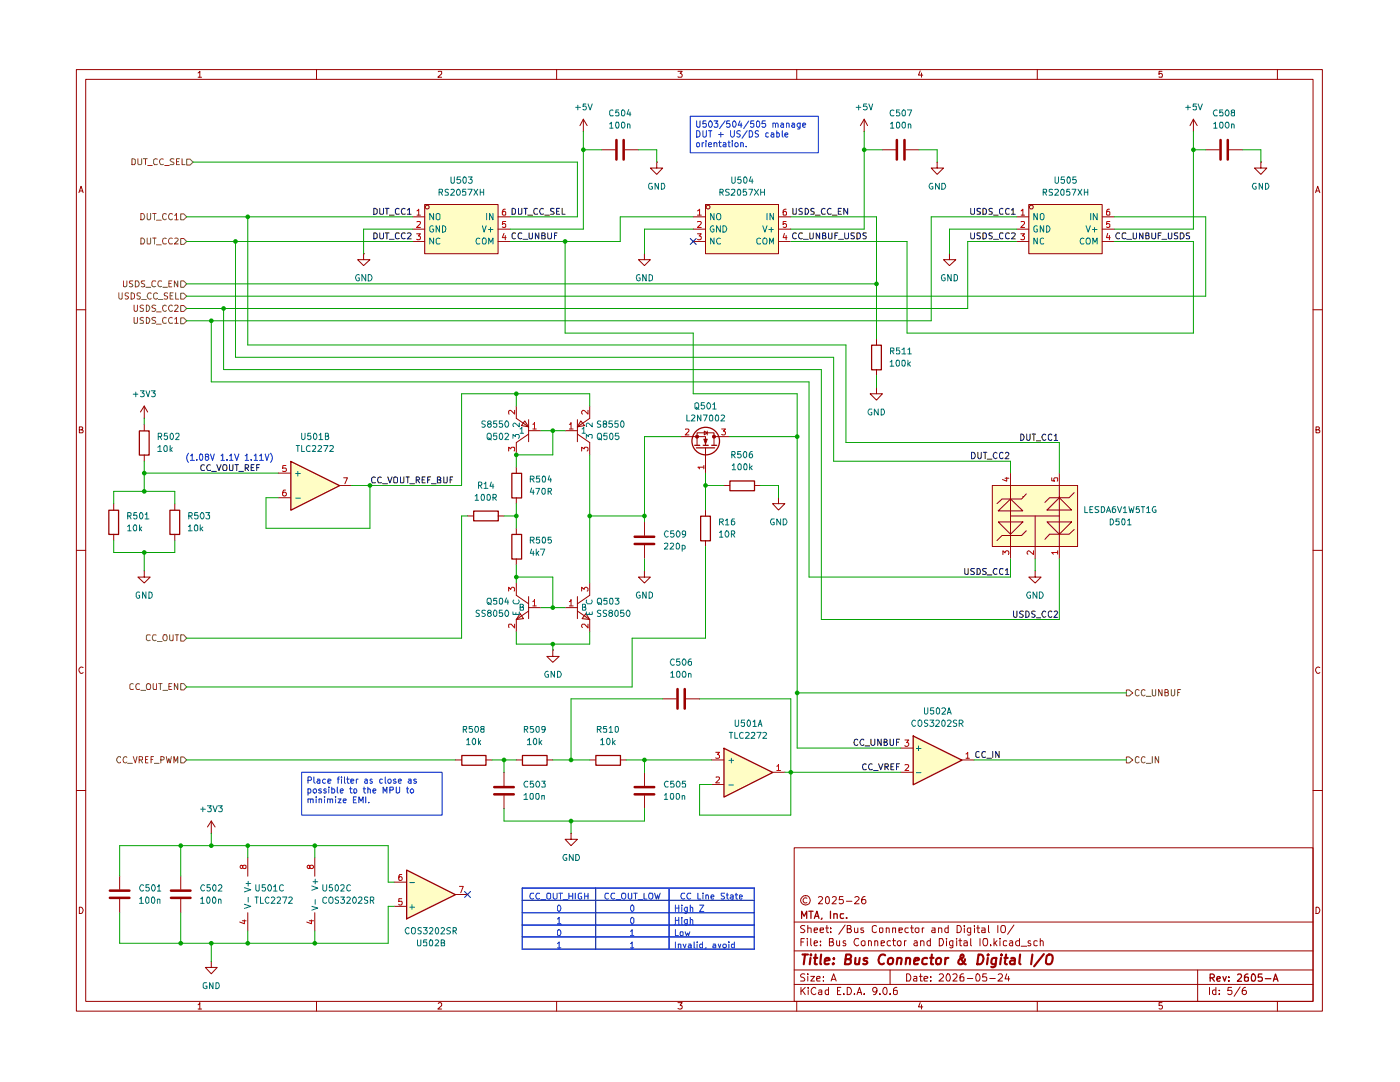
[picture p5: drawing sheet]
<svg xmlns="http://www.w3.org/2000/svg" width="279mm" height="216mm" viewBox="0 0 279 216" stroke-linecap="round" stroke-linejoin="round" font-family="sans-serif">
<g fill="none" stroke="#900" stroke-width=".2">
<path d="M15.2 13.9h248.7v187.9h-248.7zM17.1 15.8h244.9v184h-244.9zM39.5 14.6l.4-.4v1.2M39.5 15.4h.7M63.2 13.9v1.9M87.5 14.3l.6-.1v.5l-.7 .7h.7M111.1 13.9v1.9M135.3 14.2h.8l-.4 .4 .4 .3v.4h-.8M159 13.9v1.9M183.6 14.1l-.3 .9h.9M183.9 14.6v.8M207 13.9v1.9"/>
<path d="M231.9 14.2h-.6v.5a.45 .45 0 0 1 .6 .1 .45 .45 0 0 1 0 .6l-.6-.1M254.9 13.9v1.9M15.8 38.4l.4-1.2 .4 1.2M15.9 38.1h.6M262.6 38.4l.4-1.2 .4 1.2M262.6 38.1h.6M15.2 61.8h1.9M262 61.8h1.9M15.8 85.8h.5l.2-.3-.2-.3h-.5v1.2h.6l.2-.5-.3-.1M262.6 85.8h.5l.2-.3-.2-.3h-.5v1.2h.6l.2-.5-.3-.1M15.2 109.8h1.9M262 109.8h1.9"/>
<path d="M16.6 133.2a.59 .59 0 0 0-.9 .5 .59 .59 0 0 0 .8 .6l.1-.1M263.4 133.2a.59 .59 0 0 0-.9 .5 .59 .59 0 0 0 .8 .6l.1-.1M15.2 157.7h1.9M262 157.7h1.9M158.5 169.2h103.5v30.6h-103.5zM161 179.2h-.4l-.3 .3 .1 .6h.6M163.3 179.1l.6-.2 .3 .3-.1 .3-.8 .8h.9M164.8 179.2l.3-.3a.81 .81 0 0 1 0 1.4l-.3-.2zM166.1 179.1l.2-.2 .5 .1 .1 .5-.9 .8h.9M168.2 178.9h-.6l-.1 .7 .7-.1 .1 .6-.3 .2h-.4l-.1-.1M168.9 179.8h1.1M170.6 179.1l.6-.2 .3 .4-1 1h1"/>
<path d="M172.6 178.9l-.4 .1-.2 .2v.9l.2 .2h.4l.2-.2-.2-.6h-.5l-.1 .2M15.8 181a.65 .65 0 0 1 .8 .7 .65 .65 0 0 1-.8 .6zM63.2 199.8v2M111.1 199.8v2M158.5 196.4h103.5M158.5 193.6h103.5M158.5 189.7h103.5M158.5 184h103.5M159 199.8v2M159.9 197v1.5M159.9 188h.5M160.1 197.6l.6 .9"/>
<path d="M160.5 187.3h-.6v1.4M160.6 194.4h-.7l-.1 .3 .1 .3a.49 .49 0 0 1 .6 .1 .49 .49 0 0 1 0 .6l-.7 .1M160.6 184.7a.6 .6 0 0 0-.8 .2l.1 .4a.74 .74 0 0 1 .7 .5l-.2 .3-.6-.1M160.7 197l-.8 .9M161.1 187.3v.1M161.1 187.7v1M161.2 194.3v.2M161.2 185.3l.6-.1 .1 .9M161.2 184.7v1.4M161.2 194.8v1M161.3 197v.2M161.3 197.5v1"/>
<path d="M161.8 194.8h.8l-.8 1h.8M161.8 187.3v1.2l.2 .2M162.5 188.2l.7-.2-.1-.2-.5-.1-.1 .3 .1 .6h.5M162.5 185.6l.7-.1-.1-.3h-.5l-.1 .1v.6l.1 .2 .5-.1M162.8 197.2a.68 .68 0 0 0-1 .5 .68 .68 0 0 0 .8 .8l.2-.2M163 195.3l.7-.1v-.3l-.5-.1-.2 .2 .1 .8h.6M163.4 197.6h.6v.9M163.7 185.6l.6-.1v-.3h-.6v.1v.6l.2 .2 .4-.1M163.7 188.6v.1M163.7 187.8v.2M164 197.9l-.6 .1-.1 .1v.2l.3 .2 .4-.1M164.3 195.7v.1"/>
<path d="M164.3 194.9v.1M164.8 185.2h.6M165 184.7v1.2l.4 .2M165.4 197.6l-.5-.1-.2 .3 .1 .6h.6M165.4 197v1.5M165.5 188l.7-.1v-.6h-.7v1.4h.6a.45 .45 0 0 0 .1-.7h-.2M165.8 185.9v.2M165.8 185.2v.1M165.9 195.8l.5-1.5 .5 1.5M166 195.4h.7M167 187.7v.8a.36 .36 0 0 0 .6 .1M167.1 197.7h.5"/>
<path d="M167.6 187.7v1M167.8 197h-.7v1.5h.7M168.4 198.3v.2M168.7 184.6l-1.3 1.8M168.7 187.8l-.3-.1-.2 .3 .2 .2 .4 .2-.1 .2h-.5M169.1 197a.73 .73 0 0 1 .8 .7 .73 .73 0 0 1-.8 .8zM169.1 185.3h.7v-.6h-.7v1.4h.6l.2-.3v-.2l-.3-.3M170.5 198.3v.2M170.5 185.2v.7l.3 .2 .4-.2M171 198.5l.5-1.5 .5 1.5M171.2 198h.7M171.2 185.2v.9"/>
<path d="M171.4 187.4l-.6-.1a.79 .79 0 0 0-.4 .8 .79 .79 0 0 0 .7 .6l.3-.1M172 187.8l.4-.1 .2 .2v.7l-.2 .1-.4-.1-.1-.2v-.4zM172.3 185.2h-.4l-.1 .2 .1 .2h.3l.2 .3-.2 .2-.4-.1M172.5 198.3v.2M173.3 187.9v-.1a.36 .36 0 0 1 .6 .2v.7M173.3 187.7v1M174.6 187.9l.2-.2 .3 .1 .1 .9M174.6 187.7v1M174.9 184.8l-.4-.1-.4 .3 .1 .9 .3 .2 .4-.2M175 197.6l-.2 .4h-.4l-.2-.4v-.3l.2-.3h.4l.2 .3-.1 .8-.1 .3-.5 .1M175.5 185.3h.7l-.1 .7-.3 .1-.3-.2zM175.6 198.3v.2"/>
<path d="M175.9 188.2l.6-.2-.1-.2h-.5v.8h.5M176.5 197a.78 .78 0 0 1 .6 .6 .78 .78 0 0 1-.2 .8l-.2 .1a.8 .8 0 0 1-.5-.7 .8 .8 0 0 1 .3-.8zM176.9 185.3l.5-.1 .1 .9M176.9 185.2v.9M177.6 198.3v.2M177.6 193.6v2.8M177.7 187.8l-.4-.1-.3 .3 .1 .6 .2 .1 .4-.1M178.1 185.3l.6-.1v.9M178.1 187.7h.6M178.1 185.2v.9M178.3 187.3v1.2l.1 .1 .3 .1M179 197l-.4 .1-.3 .3v.9l.3 .2 .5-.2-.1-.7h-.6l-.1 .3"/>
<path d="M179.1 188a.45 .45 0 0 1 .6-.2l.1 .6-.2 .3-.4-.1zM179.4 185.6l.7-.1-.1-.3h-.6v.8h.6M180.5 187.7v1M180.9 187.7l-.4 .3M180.9 194.3a.81 .81 0 0 1 .9 .5 .81 .81 0 0 1-.3 1h-.6zM181.3 185.2h-.5l-.2 .2v.4l.3 .3 .4-.1M181.7 185.2h.6M182 184.7v1.3l.3 .1M182.4 194.9h.6v.9h-.6l-.1-.4 .7-.2M182.5 187.8h.5l.1 .9M182.7 185.3h.7l-.1 .7a.45 .45 0 0 1-.7-.2zM183.1 188l-.6 .2-.1 .2 .2 .3 .5-.1"/>
<path d="M183.5 194.8h.6M183.7 194.3v1.5h.4M183.7 187.9l.1-.1a.36 .36 0 0 1 .6 .2v.7M183.7 187.7v1M184.1 185.2v.9M184.4 195.3l.8-.1-.1-.3-.4-.1-.3 .2 .1 .8h.6M184.4 185.2h-.2l-.1 .2M185.7 187.8l-.4-.1-.3 .3 .1 .6 .2 .1 .4-.1M185.7 187.3v1.4M185.8 195.7v.1M185.8 194.9v.1M186 185.2h.6v.9"/>
<path d="M186.6 185.5l-.6 .1-.1 .2v.1l.3 .2 .4-.1M187.3 185.3l.6-.1 .1 .9M187.3 185.2v.9M187.5 194.5l.1-.2h.4l.3 .4-.1 .3-.8 .8h.9M187.5 187.3h.5a.81 .81 0 0 1 .3 .9 .81 .81 0 0 1-.8 .5zM188.9 187.3v.1M188.9 187.7v1M189.1 194.3h.2a1.1 1.1 0 0 1 .2 1.5h-.4l-.3-.6 .1-.5zM189.2 185.2h-.5l-.1 .2v.4l.2 .3 .4-.1M189.2 184.7v1.4M190.2 194.5l.6-.2 .2 .4-.1 .3-.7 .8h.8M190.2 187.7v1.4h-.6"/>
<path d="M190.2 187.8a.45 .45 0 0 0-.7 .2v.4l.2 .2h.5M190.9 187.3v.1M190.9 187.7v1M191 184.7a.73 .73 0 0 1 .9 .7 .73 .73 0 0 1-.9 .7zM191.3 187.7h.6M191.6 187.3v1.3l.3 .1M192.3 194.3h-.4l-.3 .4v1h.8v-.7l-.5-.1-.3 .1v.2M192.4 187.8h.6v.9M192.4 184.7v.1M192.4 185.2v.9M193 188l-.6 .2v.4h.6M193 195.2h1.1"/>
<path d="M193.7 187.3v1.3l.2 .1M193.7 186a.45 .45 0 0 1-.7-.2l.1-.5 .6-.1v1.2l-.2 .2-.4-.1M194.5 184.7v.1M194.5 185.2v.9M194.8 194.5l.3-.2a.84 .84 0 0 1 .2 1.5l-.5-.1zM194.9 185.2h.6M195.2 184.7v1.3l.3 .1M195.6 187.3v1.4M195.9 185.2h.6l.1 .9M196.3 187.3h.6l.2 .4-.1 .8-.2 .2-.5-.1-.1-.4zM196.6 185.5l-.7 .1v.4h.7M196.9 194.3h-.7l-.1 .7h.8v.7h-.8"/>
<path d="M197.3 184.7v1.2l.1 .2M197.5 195.2h1.1M197.7 188.6v.1M198.4 187.3v1.4M198.5 188.1l.5 .6M199 187.7l-.6 .6M199.1 184.7v1.4M199.2 194.5l.6-.2 .3 .4-.1 .3-.9 .8h1M199.6 187.3v.1M199.6 187.7v1M199.8 184.8l.3-.1 .5 .1 .1 .8-.1 .3-.3 .2-.5-.2zM200.9 194.3l-.3 1h.9"/>
<path d="M200.9 187.8l-.4-.1-.3 .2v.7l.3 .1 .4-.1M201.3 194.8v1M201.5 187.8h.5l.1 .9M202.1 188l-.6 .2-.1 .2 .3 .3 .4-.1M202.4 184.6l-1.3 1.8M203.5 187.8a.52 .52 0 0 0-.8 .2v.4l.2 .2h.6M203.5 187.3v1.4M203.8 188.8h1.1M205.7 187.8l-.4-.1-.2 .3 .2 .2 .4 .2v.2h-.6M207 187.8l-.4-.1-.3 .2v.7l.3 .1 .4-.1M207 199.8v2M207.6 187.9l.2-.2 .3 .1 .1 .9"/>
<path d="M207.6 187.3v1.4M239 193.6v6.2M241.4 197v1.5M242.7 197.6l-.5-.1-.2 .3v.4l.2 .3 .5-.1M242.7 197v1.5M243.3 198.3v.2M243.3 197.6v.1M245.8 197h-.7l-.1 .7 .7-.1 .2 .6-.3 .3-.6-.2M247.5 196.9l-1.2 1.9M248.6 197h-.3l-.3 .4-.1 .8 .3 .3h.3l.3-.3-.2-.6h-.5l-.2 .3M254.9 199.8v2M262.6 181a.65 .65 0 0 1 .8 .7 .65 .65 0 0 1-.8 .6z"/>
<path d="M39.5 200.5l.4-.4v1.2M39.5 201.3h.7M87.5 200.2l.1-.1h.4l.1 .1v.5l-.7 .6h.7M135.3 200.1h.8l-.4 .5 .4 .1v.6h-.8M183.6 200.1l-.3 .8h.9M183.9 200.5v.8M231.9 200.1h-.6v.6h.6l.1 .4-.3 .2h-.4"/>
<circle cx="160.8" cy="179.7" r=".96"/>
</g>
<g fill="none" stroke="#900" stroke-width=".25">
<path d="M160 183.3v-1.5l.5 1 .5-1v1.5M161.4 181.8h.9M161.8 181.8v1.5M162.5 183.3l.5-1.5 .5 1.5M162.7 182.8h.7M164 183.2l-.1 .2M165.7 181.8v1.5M166.4 182.4l.6-.1 .1 1M166.4 182.3v1M168.4 182.3h-.6l-.1 .3 .1 .6h.6M169 183.1v.2M241.5 195.1l.8-.1v-.5l-.3-.1h-.5v1.4"/>
<path d="M241.9 195.1l.5 .7M242.9 195.4l.6-.2-.1-.3h-.4l-.1 .1v.6l.1 .2 .5-.1M244.1 194.9l.3 .9 .3-.9M245.2 195.7v.1M245.2 194.9v.1M247 194.5l.2-.1h.3h.2l.1 .4-.9 1h.9M249 194.4h-.4l-.2 .3v1h.7v-.7l-.5-.1-.2 .1v.2M249.8 194.5l.3-.1a.75 .75 0 0 1 .5 .7 .75 .75 0 0 1-.5 .7l-.3-.1-.1-.4zM251.8 194.4h-.6l-.1 .6h.7v.7h-.7M252.5 195.3h1.1M254.1 195.8l.5-1.4 .5 1.4M254.2 195.4h.7"/>
</g>
<g fill="none" stroke="#900" stroke-width=".42">
<path d="M160.1 190.5h1.1M160.7 190.5l-.3 1.9M161.8 191.1l-.2 1.3M161.8 190.5v.1M162.4 191.1h.7M162.8 190.5l-.2 1.8 .4 .1M163.9 190.5l-.2 1.7 .2 .2M164.6 191.7l1-.1-.1-.4a.6 .6 0 0 0-.9 .2v.9h.8M166.3 192.2l.1 .1h-.2l.1-.1-.1 .2M166.4 191.2v.2M168.8 191.4l.8-.1 .3-.5-.1-.2-.3-.1h-.6l-.3 1.9h.8l.3-.2 .1-.6-.4-.2M170.7 191.1l-.1 1.2 .6 .1 .2-.2"/>
<path d="M171.6 191.1l-.2 1.3M173.1 191.2a.48 .48 0 0 0-.8 .3l.1 .1a.57 .57 0 0 1 .7 .6 .6 .6 0 0 1-.8 .1M176.7 190.6l-.1-.1a.99 .99 0 0 0-1.2 .7 .99 .99 0 0 0 .5 1.2l.5-.2M177.3 191.3l.4-.2 .4 .1 .2 .3-.1 .6a.55 .55 0 0 1-.5 .3 .55 .55 0 0 1-.5-.3zM179.1 191.3l.3-.2 .5 .1-.1 1.2M179.1 191.1l-.2 1.3M180.8 191.3l.3-.2 .5 .1v1.2M180.9 191.1l-.2 1.3M182.4 191.7l.9-.1v-.4l-.5-.1-.3 .3-.1 .9h.8M185 191.2a.65 .65 0 0 0-.9 .3v.7a.64 .64 0 0 0 .9 .1M185.6 191.1h.7M186 190.5l-.2 1.8 .4 .1"/>
<path d="M186.8 191.5l.4-.4 .5 .1 .1 .3-.1 .7-.3 .2-.5-.1zM188.7 191.1l-.1 1.3M189.3 191.1l-.4 .1-.2 .3M192.6 191.4v.2a.99 .99 0 0 1-1 .8l-.4-.3 .2-.5 .8-.5 .1-.4-.3-.2a.6 .6 0 0 0-.1 1l.3 .6 .5 .3M195.3 190.5a.95 .95 0 0 1 1 .6 .95 .95 0 0 1-.3 1.1l-.5 .2h-.5zM197.1 191.1l-.1 1.3M197.2 190.5h-.1h.2h-.1l-.1 .1M198.8 191.1l-.2 1.7-.4 .2-.4-.1M198.8 191.2l-.5-.1-.4 .4v.7l.3 .2 .5-.1M199.8 191.1l-.2 1.3M199.9 190.5v.1M200.5 191.1h.6"/>
<path d="M200.8 190.5l-.3 1.7 .1 .1 .4 .1M201.8 191.2h.7v1.2M202.6 191.6h-.7l-.3 .3v.3l.2 .2 .7-.1M203.6 190.5l-.2 1.7 .3 .2M206 190.5l-.2 1.9M208.3 190.4l-1.9 2.4M208.9 190.7a.7 .7 0 0 1 1.1 0 1.47 1.47 0 0 1-.5 1.7l-.6-.1a1.87 1.87 0 0 1 0-1.6z"/>
</g>
<path d="M104.2 179.7h46.3M104.2 177.2h46.3v12.2h-46.3zM118.9 177.2v12.2M133.5 177.2v12.2M104.2 182.1h46.3M104.2 184.6h46.3M104.2 186.9h46.3" fill="none" stroke="#0025ce" stroke-width=".2"/>
<g fill="#fffdc5">
<path d="M116.9 122.4l.8 1.2-1.5-.2z"/>
<path d="M103.8 122.4l.7 1-1.5 .2z"/>
<path d="M81.1 173.6l9.7 4.9-9.7 4.8z"/>
<path d="M144.4 149.3l9.8 4.8-9.8 4.9z"/>
<path d="M115.9 84l.8 .9-1.5 .3z"/>
<path d="M104.7 84l.8 1.2-1.4-.3z"/>
<path d="M58 92l9.7 4.9-9.7 4.9z"/>
<path d="M84.8 40.8h14.6v9.8h-14.6z"/>
<path d="M205.3 40.8h14.7v9.8h-14.7z"/>
<path d="M182.2 146.8l9.7 4.8-9.7 5z"/>
<path d="M198 96.9h17.1v12.2h-17.1z"/>
<path d="M209 104.1h4.9l-2.5 2.5z"/>
<path d="M199.2 104.1h4.9l-2.4 2.5z"/>
<path d="M199.2 101.9l2.5-2.3 2.4 2.3z"/>
<path d="M209 101.8l2.4-2.5 2.5 2.5z"/>
<path d="M140.8 40.8h14.6v9.8h-14.6z"/>
</g>
<path d="M92.2 150.8h4.8v1.9h-4.8zM104.3 150.8h4.9v1.9h-4.9zM118.9 150.8h4.9v1.9h-4.9z" fill="none" stroke="#900" stroke-width=".25"/>
<g fill="none" stroke="#900" stroke-width=".2">
<path d="M115.2 119v4.4M117.7 116.3v2.5l-2.5 1.7M128.6 113.9v1.2h1.2l-1.2 1.2-1.2-1.2h1.2M128.6 113.9h.1M110.3 129.7v1.3h1.3l-1.3 1.2-1.2-1.2h1.2M110.3 129.7h.1M112.8 121.2h2.4M115.2 121.9l2.5 1.7M116.9 122.4l.8 1.2-1.5-.2zM117.7 123.6v2.5M132.3 139.4h2.7M136.9 139.4h2.7"/>
<path d="M90.8 151.6h1.3M96.9 151.6h1.3M103 151.6h1.2M109.1 151.6h1.2M117.7 151.6h1.2M123.8 151.6h1.2"/>
</g>
<path d="M135.2 137.5v3.9M136.7 137.5v3.9" fill="none" stroke="#900" stroke-width=".51"/>
<path d="M116.1 117.9v-.7l.5 .4 .1-.3 .4-.1 .3 .2v.4l-.2 .1M113.6 120.1l.4-.5v1.3M113.6 120.9h.8M117.4 124.5v.8l-.7-.8h-.5l-.1 .2v.4l.1 .1" fill="none" stroke="#bf0000" stroke-width=".2"/>
<path d="M117.1 119.7l-.1 .5 .3 .3h.6l.3-.4-.1-.4M116.2 121.2h.5l.1-.2v-.3l-.6-.1v1.2h.6l.1-.5-.2-.1M117 122.1v.5h1.2v-.5M117.6 122.3v.3" fill="none" stroke="#007170" stroke-width=".2"/>
<path d="M36.1 151h.6l.6 .6-.6 .6h-.6z" fill="#fff"/>
<g fill="none" stroke="#815e00" stroke-width=".2">
<path d="M24 151.1v-.1a.54 .54 0 0 0-.6 .1 .54 .54 0 0 0-.1 .6l.4 .5 .3-.1M25.3 151.1l-.1-.1a.54 .54 0 0 0-.6 .2 .54 .54 0 0 0 0 .7v.2l.4 .1 .3-.1M25.5 152.3h.9M26.6 151l.4 1.2 .3-1.2M27.8 151.6h.7v-.5l-.2-.1h-.5v1.2M28.1 151.6l.4 .6M29 151.6h.4M29.6 151h-.6v1.2h.6M30.1 151.6h.4M30.7 151h-.6v1.2M30.8 152.3h1M32.1 151.6h.6v-.6h-.6v1.2"/>
<path d="M33.2 151l.2 1.2 .3-.8 .3 .8 .2-1.2M34.7 152.2v-1.2l.4 .9 .4-.9v1.2M36.1 151h.6l.6 .6-.6 .6h-.6z"/>
</g>
<path d="M36.1 136.4h.6l.6 .7-.6 .6h-.6z" fill="#fff"/>
<path d="M26.6 136.5a.45 .45 0 0 0-.7 .2v.6l.2 .3 .5-.1M27.9 136.5l-.3-.1a.67 .67 0 0 0-.5 .5 .67 .67 0 0 0 .2 .7l.6-.1M28.1 137.8h.9M29.3 136.6l.3-.2 .4 .2 .1 .6-.2 .4h-.5l-.2-.4zM30.6 136.4l.1 1.2 .5-.1v-1.1M31.7 136.4h.6M32 136.4v1.2M32.5 137.8h.9M33.7 137h.4M34.3 136.4h-.6v1.2h.6M35.5 136.4v1.2l-.7-1.2v1.2M36.1 136.4h.6l.6 .7-.6 .6h-.6z" fill="none" stroke="#815e00" stroke-width=".2"/>
<path d="M36.1 126.7h.6l.6 .6-.6 .6h-.6z" fill="#fff"/>
<path d="M30 126.7h-.6l-.2 .2v.7a.52 .52 0 0 0 .8 .2M31.2 126.7h-.5a.61 .61 0 0 0-.3 .8 .61 .61 0 0 0 .8 .3M31.4 128h.9M32.7 126.7h.5l.1 .1a.65 .65 0 0 1-.4 1l-.4-.4zM33.9 126.7v.9l.2 .2h.4v-1.1M35 126.7h.6M35.3 126.7v1.1M36.1 126.7h.6l.6 .6-.6 .6h-.6z" fill="none" stroke="#815e00" stroke-width=".2"/>
<g fill="none" stroke="#900" stroke-width=".2">
<path d="M131.1 32.3v1.2h-1.3l1.3 1.3 1.2-1.3h-1.2M131.1 32.3h.1M128.6 50.6v1.2h1.2l-1.2 1.2-1.2-1.2h1.2M128.6 50.6h.1M139.1 88.8v-2.4h3.4v2.4M140.8 89.3v2.7M155.4 99.3v1.2h-1.2l1.2 1.3 1.2-1.3h-1.2M155.4 99.3h.1M28.8 113.9v1.2h1.2l-1.2 1.2-1.3-1.2h1.3M28.8 113.9h.1M103 116.3v2.5l2.5 1.7M105.5 119v4.4"/>
<path d="M128.6 104.1v2.8M128.6 108.8v2.7M140.8 101.8v1.2M140.8 107.9v1.2M103 123.6v2.5M103.8 122.4l.7 1-1.5 .2zM105.5 121.9l-2.5 1.7M105.5 121.2h2.5M100.6 154.1v2.7M100.6 158.8v2.6M128.6 154.1v2.7M128.6 158.8v2.6"/>
<path d="M142 151.6h2.4M142 156.6h2.4M154.2 154.1h2.4M78.7 176h2.4M90.8 178.5h2.5M114 166.3v1.2h1.2l-1.2 1.2-1.2-1.2h1.2M114 166.3h.1M78.7 180.9h2.4"/>
</g>
<path d="M101.5 117.9v-.7l.4 .4 .3-.4 .4 .1v.6M102.7 124.5v.8l-.7-.8-.5 .1 .1 .6M106.3 120.1l.4-.5v1.3M106.3 120.9h.7M142.8 150.1h.8l-.4 .4 .4 .3v.3l-.2 .2-.6-.1M142.9 155.1l.5-.1 .2 .4-.8 .8h.8M155 152.9l.4-.3v1.2M155 153.8h.8M80.2 179.3h-.6v.6l.6-.1v.7l-.4 .1-.2-.2M80.2 174.5h-.4l-.2 .3v.8h.6v-.6l-.4-.1-.2 .3M91.7 176.9h.8l-.5 1.2" fill="none" stroke="#bf0000" stroke-width=".2"/>
<path d="M102.5 119.7l-.1 .4 .3 .4 .8-.1 .1-.3-.1-.4M102.4 122.1v.5h1.2v-.5M103 122.3v.3M103.8 121.2h.4l.3-.3-.1-.2-.6-.1v1.2h.6l.1-.6h-.3M145.5 151.7h.9M145.5 156.6h.9M146 151.3v.9M81.8 176.1h.9M81.8 181h.9M82.2 180.5v.9" fill="none" stroke="#007170" stroke-width=".2"/>
<path d="M138.6 88.9h1.1M139 89.4h3.6M140.3 88.9h1.1M142 88.9h1M139.8 103h2v4.9h-2zM144.5 149.3l9.7 4.8-9.7 4.9zM81.2 173.6l9.7 4.9-9.7 4.8z" fill="none" stroke="#900" stroke-width=".25"/>
<path d="M126.7 107.1h3.9M126.7 108.5h3.9M98.6 157.1h3.9M98.6 158.5h3.9M126.7 157.1h3.9M126.7 158.5h3.9" fill="none" stroke="#900" stroke-width=".51"/>
<path d="M140.5 87.6h.6l-.3 1z" fill="#900"/>
<path d="M140.5 87.6h.6l-.3 1zM142.5 87.1h.8" fill="none" stroke="#900" stroke-width=".2"/>
<circle cx="140.8" cy="88" r="2.75" fill="none" stroke="#900" stroke-width=".25"/>
<path d="M142.3 86.9h.4v.4h-.4z" fill="#900"/>
<path d="M142.3 86.9h.4v.4h-.4z" fill="none" stroke="#900" stroke-width=".2"/>
<path d="M138.9 86.9h.4v.4h-.4z" fill="#900"/>
<g fill="none" stroke="#900" stroke-width=".2">
<path d="M72.6 50.6v1.2h1.2l-1.2 1.2-1.2-1.2h1.2M72.6 50.6h.1M82.4 43.3h2.4M82.4 45.7h2.4M82.4 48.2h2.4M84.8 40.8h14.6v9.8h-14.6zM99.4 43.3h2.5M99.4 45.7h2.5M99.4 48.2h2.5M28.8 83.5h.1M28.8 81l-.8 1.2M28.8 81l.7 1.2"/>
<path d="M28.8 81v2.5M28.8 84.7v1.2M28.8 90.8v1.2M55.5 94.4h2.5M55.5 99.3h2.5M67.7 96.9h2.5M103 81v2.5l2.5 1.7M103 93.2v1.2M103 99.3v1.2M104.7 84l.8 1.2-1.4-.3zM105.5 85.9h2.5M105.5 86.6l-2.5 1.7v2.5"/>
<path d="M105.5 83.7v4.4M112.8 85.9h2.4M115.2 83.7v4.4M115.2 86.6l2.5 1.7v2.5M115.9 84l.8 .9-1.5 .3zM117.7 81v2.5l-2.5 1.7M135.9 87.1h4.9v1.7M138.9 86.9h.4v.4h-.4zM140.5 86l.6 .4-.6 .4zM140.8 92v2.4M141.1 86v.8M143.3 87.1h2.3"/>
<path d="M144.4 96.9h1.2M150.5 96.9h1.2M22.7 100.5v1.3M22.7 106.6v1.3M93.3 103h1.2M99.4 103h1.2M103 105.4v1.2M103 111.5v1.2"/>
<circle cx="85.3" cy="41.3" r=".38"/>
</g>
<g fill="none" stroke="#bf0000" stroke-width=".2">
<path d="M83.1 46.7h.8l-.4 .4 .3 .1 .1 .1-.1 .5h-.7M83.2 42.1l.4-.4v1.2M83.2 44.3l.6-.1 .1 .3-.8 .9h.8M83.2 42.9h.7M100.6 46.6l-.4 .8h.8M100.8 41.7l-.4 .1a.94 .94 0 0 0 0 1.1l.5-.1v-.5l-.4-.1-.3 .2M100.8 47v.8M100.9 44.2h-.6l-.1 .6 .2-.2h.4l.1 .2v.5h-.7M57 97.8h-.4l-.1 .2v.9a.42 .42 0 0 0 .5 0 .42 .42 0 0 0 .1-.6l-.5-.1-.2 .3M57.1 92.9h-.6l-.1 .6 .6-.1 .2 .2v.3l-.2 .2-.6-.1M68.6 95.3h.7l-.5 1.2M101.5 90v-.8l.4 .4 .2-.4h.5v.8"/>
<path d="M102.7 81.9v.7l-.8-.7-.4 .1 .1 .6M106.3 84.7l.4-.4v1.3M106.3 85.6h.7M113.6 84.7h.2l.2-.4v1.3M113.6 85.6h.8M116.1 90v-.8l.5 .4 .1-.4h.5l.2 .2v.4l-.2 .2M117.4 81.9v.7l-1-.7-.3 .2v.4l.1 .1M136.8 85.7l.5-.1 .2 .3-.8 .9h.8M140.5 93.2h-1.2l.3 .4M140.5 92.9v.7M144 85.6h.8l-.4 .4 .3 .1 .1 .2-.1 .4h-.7"/>
</g>
<path d="M27.8 86h2v4.8h-2zM58 92.1l9.8 4.8-9.8 4.9zM102.2 94.4h1.9v5h-1.9zM145.7 96h4.9v1.9h-4.9zM21.7 101.8h2v4.8h-2zM94.5 102h4.9v1.9h-4.9zM102.2 106.6h1.9v5h-1.9z" fill="none" stroke="#900" stroke-width=".25"/>
<g fill="none" stroke="#007170" stroke-width=".2">
<path d="M86.4 45.1l-.3-.1-.3 .4v.6l.3 .3 .4-.2v-.4h-.2M86.5 42.6v1.3l-.7-1.3v1.3M86.5 47.5v1.2l-.7-1.2v1.2M87 42.8l.3-.2 .5 .2v.9l-.3 .2-.5-.2zM87.7 45v1.3l-.7-1.3v1.3M87.8 47.6h-.1a.46 .46 0 0 0-.7 .2v.6l.2 .3 .6-.1M88.3 45a.64 .64 0 0 1 .7 .7 .64 .64 0 0 1-.7 .6zM95.8 47.6l-.3-.1a.67 .67 0 0 0-.5 .5 .67 .67 0 0 0 .3 .7l.5-.1M96.3 45l.3 1.3 .4-1.3M96.3 47.7l.5-.2a.86 .86 0 0 1 .1 1.2h-.5l-.1-.2zM97.1 42.6v1.3M97.5 45.8h.9"/>
<path d="M97.5 48.7v-1.2l.5 .8 .4-.8v1.2M97.9 45.4v.9M98.4 42.6v1.3l-.7-1.3v1.3M59 94.5h.9M59 99.4h.9M59.4 94.1v.9M102.4 87.5v-.8l.5 .4 .1-.4h.5l.1 .3v.3l-.1 .2M103.6 84.4v.8l-.9-.8-.3 .3 .1 .4M103.8 85.6l.3-.3v1.1M103.8 86.4h.7M116.2 85.6l.3-.3v1.1M116.2 86.4h.6"/>
<path d="M117 87.5v-.8l.4 .4 .2-.4h.5v.8M118.2 84.4v.8l-.8-.8-.4 .2 .1 .5"/>
</g>
<path d="M37.3 31.8h.6l.6 .5-.6 .6h-.6z" fill="#fff"/>
<g fill="none" stroke="#815e00" stroke-width=".2">
<path d="M26.3 31.7l.7 .2v.7l-.2 .3h-.5zM27.5 31.7v1l.2 .2h.4l.2-.2v-1M28.6 31.7h.8M29 31.7v1.2M29.5 33h.9M31.4 31.8h-.1a.46 .46 0 0 0-.6 .1v.7l.1 .3 .6-.1M32.6 31.8a.61 .61 0 0 0-.8 .3 .61 .61 0 0 0 .3 .8l.5-.1M32.9 33h.9M34.7 31.8h-.7v.2l.5 .3 .2 .4-.2 .2h-.5M35.2 32.3h.4M35.8 31.7h-.6v1.2h.6M36.3 31.7v1.2h.6"/>
<path d="M37.3 31.8h.6l.6 .5-.6 .6h-.6z"/>
</g>
<path d="M36.1 42.7h.6l.6 .6-.6 .6h-.6z" fill="#fff"/>
<path d="M28.1 42.6a.65 .65 0 0 1 .8 .6 .65 .65 0 0 1-.8 .7zM29.4 42.6v1.1l.2 .2h.2l.3-.3v-1M30.5 42.6h.7M30.8 42.6v1.3M31.2 43.9h1M33.2 42.8l-.3-.2a.65 .65 0 0 0-.5 .6 .65 .65 0 0 0 .5 .7l.3-.2M34.4 42.8l-.2-.2a.6 .6 0 0 0-.6 .7 .6 .6 0 0 0 .8 .5v-.1M34.9 43l.3-.4v1.3M34.9 43.9h.7M36.1 42.7h.6l.6 .6-.6 .6h-.6z" fill="none" stroke="#815e00" stroke-width=".2"/>
<path d="M36.1 47.6h.6l.6 .6-.6 .6h-.6z" fill="#fff"/>
<path d="M28.1 47.5a.66 .66 0 0 1 .7 .4 .66 .66 0 0 1-.2 .8h-.5zM29.4 47.5l.1 1.2h.5l.1-1.2M30.5 47.5h.7M30.8 47.5v1.2M31.2 48.9h1M33.2 47.6l-.3-.1a.67 .67 0 0 0-.5 .5 .67 .67 0 0 0 .3 .7l.5-.1M34.4 47.6a.61 .61 0 0 0-.8 .3 .61 .61 0 0 0 .3 .8l.5-.1M34.9 47.6l.4-.1 .3 .3-.8 .9h.8M36.1 47.6h.6l.6 .6-.6 .6h-.6z" fill="none" stroke="#815e00" stroke-width=".2"/>
<path d="M36.1 61h.6l.6 .6-.6 .5h-.6z" fill="#fff"/>
<path d="M26.8 60.9v1l.2 .2h.3l.1-.2v-1M28.6 61l-.4-.1-.3 .2 .1 .3 .6 .2v.4l-.1 .1h-.6M29.2 60.9a.64 .64 0 0 1 .7 .6 .64 .64 0 0 1-.7 .6zM31.1 61l-.5-.1-.3 .2 .1 .3 .7 .3-.3 .4h-.5M31.2 62.2h1M33.2 61l-.3-.1a.6 .6 0 0 0-.5 .7 .6 .6 0 0 0 .7 .5l.1-.1M34.4 61l-.2-.1a.64 .64 0 0 0-.6 .6 .64 .64 0 0 0 .6 .6l.2-.1M34.9 61l.4-.1 .3 .3-.8 .9h.8M36.1 61h.6l.6 .6-.6 .5h-.6z" fill="none" stroke="#815e00" stroke-width=".2"/>
<path d="M36.1 56.1h.6l.6 .5-.6 .7h-.6z" fill="#fff"/>
<path d="M24.6 56.1v1.1h.2h.4l.1-.2v-.9M26.5 56.1h-.6v.5l.5 .1 .1 .3-.3 .2h-.4M27 56.1h.5a.66 .66 0 0 1 .2 .7 .66 .66 0 0 1-.7 .4zM28.9 56.1h-.6l-.1 .1 .1 .4 .6 .2v.4h-.7M29.1 57.3h1M31.1 56.1h-.6l-.2 .2v.7a.52 .52 0 0 0 .8 .2M32.3 56.1h-.5a.61 .61 0 0 0-.3 .7 .61 .61 0 0 0 .8 .4M32.5 57.3h.9M33.7 56.6h.4M34.3 56.1h-.6v1.1h.6M35.5 56.1v1.1l-.7-1.1v1.1M36.1 56.1h.6l.6 .5-.6 .7h-.6z" fill="none" stroke="#815e00" stroke-width=".2"/>
<path d="M36.1 63.4h.6l.6 .6-.6 .6h-.6z" fill="#fff"/>
<path d="M26.8 63.3v1.2h.5l.1-.2v-1M28.6 63.4l-.4-.1-.3 .3 .3 .3 .4 .2v.3l-.7 .1M29.2 63.3a.66 .66 0 0 1 .7 .5 .66 .66 0 0 1-.3 .7h-.4zM31.1 63.4h-.7l-.1 .3 .3 .2h.2l.3 .4-.2 .2h-.6M31.2 64.7h1M33.2 63.4l-.3-.1a.67 .67 0 0 0-.5 .5 .67 .67 0 0 0 .3 .7l.5-.1M34.4 63.4a.61 .61 0 0 0-.8 .3 .61 .61 0 0 0 .3 .8l.5-.1M34.9 63.7l.3-.4v1.2M34.9 64.5h.7M36.1 63.4h.6l.6 .6-.6 .6h-.6z" fill="none" stroke="#815e00" stroke-width=".2"/>
<path d="M36.1 58.5h.6l.6 .6-.6 .6h-.6z" fill="#fff"/>
<g fill="none" stroke="#815e00" stroke-width=".2">
<path d="M23.7 58.4v1l.3 .3 .4-.2v-1.1M25.7 58.5l-.6-.1-.1 .2v.3l.7 .5-.3 .3-.4-.1M26.2 58.4l.6 .2v.2v.6l-.4 .3h-.2zM28 58.5l-.5-.1-.2 .2v.3l.7 .5-.2 .3-.5-.1M28.3 59.8h.9M30.1 58.6l-.1-.2a.6 .6 0 0 0-.6 .7 .6 .6 0 0 0 .7 .5v-.1M31.4 58.6l-.3-.2-.4 .4v.7l.4 .2 .3-.2M31.6 59.8h.9M33.4 58.5l-.4-.1-.2 .3 .1 .3 .5 .2v.3l-.1 .2-.5-.1M34 59h.4M34.5 58.4h-.5v1.3h.5M35.1 58.4v1.3h.5"/>
<path d="M36.1 58.5h.6l.6 .6-.6 .6h-.6z"/>
</g>
<path d="M173.9 68.9h2v4.9h-2zM33.9 101.8h2v4.8h-2zM182.2 146.9l9.8 4.8-9.8 4.9z" fill="none" stroke="#900" stroke-width=".25"/>
<g fill="none" stroke="#900" stroke-width=".2">
<path d="M238.2 26.2h.1M238.2 23.8l.7 1.3M238.2 23.8l-.7 1.3M238.2 23.8v2.4M240.6 29.9h2.7M245.3 29.9h2.7M251.6 32.3v1.2h-1.2l1.2 1.3 1.2-1.3h-1.2M251.6 32.3h.1M189.5 50.6v1.2h1.3l-1.3 1.2-1.2-1.2h1.2M189.5 50.6h.1M202.9 43.3h2.4M202.9 45.7h2.4"/>
<path d="M202.9 48.2h2.4M205.3 40.8h14.7v9.8h-14.7zM220 43.3h2.4M220 45.7h2.4M220 48.2h2.4M174.9 77.4v1.2h-1.2l1.2 1.2 1.2-1.2h-1.2M174.9 77.4h.1M174.9 67.7v1.1M174.9 73.7v1.2M34.9 100.5v1.3M34.9 106.6v1.3M179.7 149.3h2.5"/>
<path d="M179.7 154.1h2.5M191.9 151.6h2.5M23.9 174.8v2.7M23.9 179.4v2.7M36.1 174.8v2.7M36.1 179.4v2.7M42.2 166.3h.1M42.2 163.8l-.8 1.2M42.2 163.8l.7 1.2M42.2 163.8v2.5M49.4 171.1v3.7M62.8 171.1v3.7"/>
<path d="M42.2 191.9v1.1h1.2l-1.2 1.3-1.2-1.3h1.2M42.2 191.9h.1M49.4 182.1v3.7M62.8 182.1v3.7"/>
<circle cx="205.8" cy="41.3" r=".38"/>
</g>
<path d="M243.6 27.9v3.9M245 27.9v3.9M21.9 177.7h3.9M21.9 179.2h3.9M34.1 177.7h3.9M34.1 179.2h3.9" fill="none" stroke="#900" stroke-width=".51"/>
<g fill="none" stroke="#bf0000" stroke-width=".2">
<path d="M203.7 46.7h.8l-.5 .4 .4 .1v.6h-.7M203.8 42.1l.3-.4v1.2M203.8 44.3l.6-.1 .1 .3-.8 .9h.8M203.8 42.9h.7M221.1 46.6l-.3 .8h.8M221.4 41.7l-.4 .1-.2 1 .1 .1 .6-.1-.1-.5-.3-.1-.3 .2M221.4 47v.8M221.5 44.2h-.6l-.1 .6 .2-.2 .4 .1 .1 .6h-.7M180.6 147.7h.8l-.5 .5 .5 .1v.4l-.3 .2h-.3l-.2-.1M180.6 152.7l.6-.1 .2 .2-.8 1h.8M192.8 150.5l.3-.4v1.2M192.8 151.3h.7"/>
<path d="M48.4 172.9l.3-.3h.2l.2 .1v.5h-.6l-.2-.5-.1-.1a.35 .35 0 0 0-.3 .4 .35 .35 0 0 0 .3 .3l.2-.2M61.8 172.9l.3-.3h.2l.2 .1 .1 .4-.1 .1-.4 .1-.3-.2v-.4a.31 .31 0 0 0-.4 .1 .31 .31 0 0 0 .1 .4h.3v-.1M48.3 183.7h.8M48.8 183.6v.7l-1-.3M61.7 183.7h.9M62.1 183.6v.7l-.9-.3"/>
</g>
<g fill="none" stroke="#007170" stroke-width=".2">
<path d="M207 42.6v1.3l-.7-1.3v1.3M207 45.1l-.3-.1-.4 .4v.6l.4 .3 .3-.1v-.5h-.2M207 47.5v1.2l-.7-1.2v1.2M207.6 42.8l.5-.2a.86 .86 0 0 1 0 1.3l-.5-.2zM208.3 45v1.3l-.7-1.3v1.3M208.3 47.6a.45 .45 0 0 0-.7 .2v.6l.2 .3 .5-.1M208.9 45a.64 .64 0 0 1 .7 .7 .64 .64 0 0 1-.7 .6zM216.3 47.6l-.2-.1a.67 .67 0 0 0-.5 .5 .67 .67 0 0 0 .2 .7l.5-.1M216.7 45l.5 1.3 .4-1.3M216.8 47.7l.5-.2a.86 .86 0 0 1 .1 1.2h-.5l-.2-.4zM217.7 42.6v1.3M218 45.8h1"/>
<path d="M218.1 48.7v-1.2l.4 .8 .5-.8v1.2M218.4 45.4v.9M219 42.6v1.3l-.8-1.3v1.3M182.9 149.4h.9M182.9 154.2h.9M183.3 148.8v1M48.8 177.1l1.2 .4-1.2 .5M49.1 176.3h.9M49.5 175.9v.9M49.5 179.1v.9M62.2 176.8l1.2 .4-1.2 .4M62.5 175.9h.9"/>
<path d="M62.9 175.4v1M62.9 179.5v.9M48.8 180.4l1.2 .5-1.2 .4M62.2 180.9l1.2 .3-1.2 .4"/>
</g>
<g fill="none" stroke="#0c0c0c" stroke-width=".2">
<path d="M74.6 41.6l.7 .2v.7l-.3 .3h-.4zM74.6 46.5h.4l.3 .2v.7l-.5 .3h-.2zM75.8 41.6v1l.1 .2h.5l.1-.2v-1M75.8 46.5v.9l.2 .3 .5-.1v-.2v-.9M76.9 41.6h.7M76.9 46.5h.7M77.2 41.6v1.2M77.2 46.5v1.2M77.7 42.9h1M77.7 47.8h1M79.7 41.7h-.1a.45 .45 0 0 0-.7 .1v.7l.2 .3 .6-.1M79.7 46.6l-.6-.1-.2 .2v.7a.52 .52 0 0 0 .8 .2"/>
<path d="M80.9 41.7l-.3-.1a.67 .67 0 0 0-.5 .5 .67 .67 0 0 0 .3 .7l.5-.1M80.9 46.6l-.5-.1a.61 .61 0 0 0-.3 .8 .61 .61 0 0 0 .8 .3M81.3 41.9l.4-.3v1.2M81.3 46.6l.6-.1 .1 .2v.3l-.7 .7h.7M81.3 42.8h.7M102.2 41.6h.3l.4 .2v.7l-.2 .3h-.5zM102.9 46.6l-.5-.1-.2 .2v.7a.45 .45 0 0 0 .7 .2M103.5 41.6v1.2h.5l.1-.2v-1M104.1 46.6l-.5-.1a.61 .61 0 0 0-.2 .8 .61 .61 0 0 0 .7 .3M104.4 47.8h.9M104.6 41.6h.6M104.9 41.6v1.2"/>
<path d="M105.3 42.9h1M105.6 46.5v.9a.35 .35 0 0 0 .3 .3 .35 .35 0 0 0 .4-.3v-.9M107.3 41.7l-.3-.1a.67 .67 0 0 0-.5 .5 .67 .67 0 0 0 .3 .7l.5-.1M107.5 46.5v1.2l-.6-1.2v1.2M108.1 47h.5l.2-.3-.2-.2h-.5v1.2h.5l.2-.1v-.4l-.3-.2M108.5 41.7a.61 .61 0 0 0-.8 .3 .61 .61 0 0 0 .3 .8l.5-.1M108.7 42.9h.9M109.3 46.5v.9l.3 .3h.2l.3-.3v-.9M110.6 41.7h-.7v.4l.7 .3-.2 .4h-.5M110.7 47h.3M111.1 42.2h.4M111.2 46.5h-.5v1.2"/>
<path d="M111.7 41.6h-.6v1.2h.6M112.2 41.6v1.2h.6M158.2 41.6l.1 1.2h.5l.1-.2v-1M158.9 46.6l-.5-.1a.61 .61 0 0 0-.2 .8 .61 .61 0 0 0 .7 .3M160.1 46.6l-.5-.1a.61 .61 0 0 0-.2 .8 .61 .61 0 0 0 .7 .3M160.1 41.7h-.6a.57 .57 0 0 0 .6 .6l-.1 .5h-.6M160.4 47.8h.9M160.7 41.6a.66 .66 0 0 1 .7 .4 .66 .66 0 0 1-.3 .8h-.4zM161.6 46.5v1.1l.2 .1 .4-.1 .1-.2v-.9M162.5 41.7h-.6a.57 .57 0 0 0 .6 .6l-.1 .5h-.6M162.7 42.9h1M163.6 46.5v1.2l-.7-1.2v1.2"/>
<path d="M164.2 47h.5l.1-.4-.6-.1v1.2h.4l.2-.1v-.4l-.3-.2M164.7 41.7l-.3-.1a.67 .67 0 0 0-.5 .5 .67 .67 0 0 0 .3 .7l.5-.1M165.4 46.5v.9l.2 .3 .4-.1v-1.1M165.9 41.7a.61 .61 0 0 0-.8 .3 .61 .61 0 0 0 .3 .8l.5-.1M166.1 42.9h.9M166.6 47h.4M167.2 46.5h-.6v1.2M167.3 42.2h.4M167.4 47.8h.9M167.9 41.6h-.6v1.2h.6M168.6 46.5v.9l.2 .3h.3l.2-.3v-.9M169.2 41.6v1.2l-.8-1.2v1.2"/>
<path d="M170.5 46.5l-.7 .1v.3l.7 .4-.2 .4-.5-.1M171 46.5h.5l.2 .2v.7l-.3 .3h-.4zM172.9 46.5h-.6v.5l.5 .2 .1 .2-.3 .3-.4-.1M193.7 41.6v1l.2 .2h.4l.2-.2v-1M193.7 46.5v.9l.3 .3h.2l.3-.3v-.9M195.7 41.7h-.7v.4l.6 .2 .1 .1-.1 .4h-.6M195.7 46.5l-.7 .1v.3l.7 .4-.3 .4-.4-.1M196.2 41.6h.3l.4 .2v.7l-.2 .3h-.5zM196.2 46.5h.5l.2 .2v.7l-.4 .3h-.3zM198 41.7h-.6v.4l.6 .2v.3v.2h-.6M198 46.5h-.6v.5l.6 .2v.2l-.2 .3-.4-.1M198.3 42.9h.9"/>
<path d="M198.3 47.8h.9M200.2 41.7a.45 .45 0 0 0-.7 .1v.7l.1 .3 .6-.1M200.2 46.6l-.6-.1-.1 .2v.7a.45 .45 0 0 0 .7 .2M201.4 41.7l-.2-.1a.67 .67 0 0 0-.5 .5 .67 .67 0 0 0 .2 .7l.5-.1M201.4 46.6l-.5-.1a.61 .61 0 0 0-.2 .8 .61 .61 0 0 0 .7 .3M201.8 41.9l.4-.3v1.2M201.8 46.6l.6-.1 .2 .2-.1 .3-.7 .7h.8M201.8 42.8h.8M223.4 46.6l-.5-.1a.61 .61 0 0 0-.2 .8 .61 .61 0 0 0 .7 .3M224.7 46.6l-.6-.1-.2 .2v.7a.55 .55 0 0 0 .8 .2M224.9 47.8h.9M226.1 46.5l.1 1.1a.36 .36 0 0 0 .6-.2v-.9"/>
<path d="M228.1 46.5v1.2l-.7-1.2v1.2M228.7 47h.5l.1-.4-.6-.1v1.2l.6-.1 .1-.4-.3-.2M229.9 46.5v.9l.2 .3h.3l.2-.3v-.9M231.1 47h.5M231.7 46.5h-.6v1.2M231.9 47.8h.9M233.2 46.5v1.1l.1 .1h.3l.3-.3v-.9M235 46.5h-.6v.2v.3l.6 .2v.4h-.6M235.5 46.5h.6a.66 .66 0 0 1 .2 .8 .66 .66 0 0 1-.8 .4zM237.4 46.5h-.6l-.1 .2 .1 .3 .6 .2v.4h-.7M40.8 92.8l-.2-.1a.67 .67 0 0 0-.6 .5 .67 .67 0 0 0 .3 .7l.5-.1M42 92.8l-.2-.1a.66 .66 0 0 0-.6 .5 .66 .66 0 0 0 .3 .7l.5-.1"/>
<path d="M42.3 94.1h.9M43.3 92.7l.4 1.2 .4-1.2M44.7 92.7a.46 .46 0 0 1 .6 .4l-.2 .8h-.5a.86 .86 0 0 1 .1-1.2zM45.8 92.7l.1 1.2h.5l.1-1.2M46.9 92.7h.7M47.2 92.7v1.2M47.7 94.1h.9M48.9 93.4l.6-.1v-.5l-.6-.1v1.2M49.2 93.4l.4 .5M50.1 93.3h.4M50.7 92.7h-.6v1.2h.6M51.2 93.3h.4"/>
<path d="M51.8 92.7h-.6v1.2M74.9 95.3h-.1a.46 .46 0 0 0-.6 .1v.7l.1 .3 .6-.1M76.1 95.3l-.2-.1a.67 .67 0 0 0-.5 .5 .67 .67 0 0 0 .2 .7l.5-.1M76.4 96.5h.9M77.4 95.2l.4 1.2 .4-1.2M78.6 95.3l.2-.1 .5 .1v.9l-.1 .2h-.5l-.1-.2zM79.9 95.2l.1 1.2h.4l.2-.2v-1M81 95.2h.7M81.4 95.2v1.2M81.8 96.5h.9M83.1 95.8h.5l.1-.2v-.3l-.6-.1v1.2M83.3 95.8l.4 .6"/>
<path d="M84.2 95.8h.5M84.8 95.2h-.6v1.2h.6M85.3 95.8h.5M85.9 95.2h-.6v1.2M86.1 96.5h.9M87.3 95.8h.4l.3-.3-.1-.2-.6-.1v1.2h.6l.1-.6h-.3M88.6 95.2v1.2h.5l.1-.2v-1M89.8 95.8h.4M90.3 95.2h-.5v1.2M193.9 90.3a.65 .65 0 0 1 .8 .6 .65 .65 0 0 1-.8 .6zM195.2 90.3v1l.2 .2 .4-.1v-.1v-1M196.3 90.3h.6"/>
<path d="M196.6 90.3v1.2M197 91.6h1M199 90.4l-.3-.1a.65 .65 0 0 0-.5 .6 .65 .65 0 0 0 .5 .6l.3-.1M200.2 90.4l-.4-.1-.3 .3 .1 .8 .2 .1 .4-.1M200.7 90.4l.4-.1 .2 .3-.7 .9h.7M203.7 86.6a.64 .64 0 0 1 .7 .7 .64 .64 0 0 1-.7 .6zM204.9 86.6v1l.2 .3 .4-.1 .1-.2v-1M206 86.6h.7M206.3 86.6v1.3M206.8 88h.9M208.7 86.8l-.2-.2a.65 .65 0 0 0-.6 .7 .65 .65 0 0 0 .6 .6l.2-.2M209.9 86.8l-.3-.2-.4 .4 .1 .7 .3 .2 .3-.2"/>
<path d="M210.4 87l.3-.4v1.3M210.4 87.9h.7M192.5 113.5v.9l.3 .2h.4v-1.1M194.5 113.5h-.6l-.2 .1 .2 .4 .6 .3-.1 .3h-.7M195 113.5h.4a.66 .66 0 0 1 .2 .7 .66 .66 0 0 1-.6 .4zM196.9 113.5h-.6l-.2 .1 .2 .4 .6 .3-.1 .3h-.7M197 114.7h1M199 113.5h-.5a.61 .61 0 0 0-.3 .7 .61 .61 0 0 0 .8 .4M200.2 113.5h-.6l-.1 .2v.7a.45 .45 0 0 0 .7 .2M200.7 113.8l.3-.3v1.1M200.7 114.6h.6M202.3 121.9v1l.2 .3 .4-.2v-1.1"/>
<path d="M204.2 122l-.5-.1-.2 .3v.2l.7 .5-.2 .3-.5-.1M204.7 121.9a.64 .64 0 0 1 .7 .7 .64 .64 0 0 1-.7 .6zM206.6 122l-.5-.1-.2 .2v.3l.7 .5-.3 .3-.4-.1M206.8 123.3h.9M208.7 122.1l-.2-.2a.65 .65 0 0 0-.6 .7 .65 .65 0 0 0 .6 .6l.2-.2M209.9 122.1l-.3-.2-.4 .4 .1 .7 .3 .2 .3-.2M210.4 122.1l.4-.2 .3 .4-.8 .9h.8M171.2 147.7l-.3-.2a.65 .65 0 0 0-.5 .6 .65 .65 0 0 0 .5 .7l.3-.2M172.4 147.7l-.2-.2a.64 .64 0 0 0-.6 .6 .64 .64 0 0 0 .6 .7l.2-.2M172.6 148.8h1M172.9 152.5l-.3-.1a.67 .67 0 0 0-.5 .5 .67 .67 0 0 0 .3 .7l.5-.1M173.8 147.5v1l.3 .3h.2l.3-.3v-1"/>
<path d="M174.1 152.5a.61 .61 0 0 0-.8 .3 .61 .61 0 0 0 .3 .8l.5-.1M174.3 153.8h1M175.3 152.4l.5 1.2 .4-1.2M175.9 147.5v1.3l-.7-1.3v1.3M176.4 148.1l.6-.1v-.4l-.6-.1v1.3h.5l.2-.5-.3-.2M176.6 153h.6v-.5l-.6-.1v1.2M176.9 153l.4 .6M177.6 147.5v1l.3 .3 .4-.2v-1.1M177.8 153h.4M178.4 152.4h-.6v1.2h.6M178.9 153h.4M178.9 148.1h.4"/>
<path d="M179.5 152.4h-.6v1.2M179.5 147.5h-.6v1.3M195.4 150l-.3-.1-.4 .4v.6l.2 .2 .5-.1M196.7 150l-.3-.1a.67 .67 0 0 0-.5 .6 .67 .67 0 0 0 .3 .6l.5-.1M196.9 151.3h1M198.1 149.9v1.2M199.4 149.9v1.2l-.7-1.2v1.2"/>
</g>
<path d="M224.8 137.7h.6l.7 .6-.7 .6h-.6z" fill="#fff"/>
<path d="M224.8 137.7h.6l.7 .6-.7 .6h-.6zM227.3 137.8l-.4-.2-.3 .3 .1 .8 .2 .2 .4-.2M228.5 137.8l-.2-.2a.65 .65 0 0 0-.6 .6 .65 .65 0 0 0 .6 .7l.2-.2M228.8 138.9h.9M230 137.6v1l.2 .3 .4-.2v-1.1M231.9 137.6v1.3l-.7-1.3v1.3M232.5 138.2h.4l.3-.4-.3-.2h-.4v1.3h.5l.2-.2v-.4l-.3-.1M233.8 137.6v1.1l.1 .2h.3l.2-.3v-1M235 138.2h.4M235.6 137.6h-.6v1.3" fill="none" stroke="#815e00" stroke-width=".2"/>
<path d="M224.8 151h.6l.7 .6-.7 .6h-.6z" fill="#fff"/>
<path d="M224.8 151h.6l.7 .6-.7 .6h-.6zM227.3 151.1l-.1-.1a.42 .42 0 0 0-.6 .3l.1 .8 .2 .1 .4-.1M228.5 151.1l-.1-.1a.54 .54 0 0 0-.6 .2 .54 .54 0 0 0 0 .7v.2l.4 .1 .3-.1M228.8 152.3h.9M230 151v1.2M231.2 151v1.2l-.7-1.2v1.2" fill="none" stroke="#815e00" stroke-width=".2"/>
<g fill="none" stroke="#900" stroke-width=".2">
<path d="M116.4 26.2h.1M116.4 23.8l.8 1.3M116.4 23.8l-.7 1.3M116.4 23.8v2.4M120.1 29.9h2.7M124.7 29.9h2.7M172.5 26.2h.1M172.5 23.8l.6 1.3M172.5 23.8l-.8 1.3M172.5 23.8v2.4M176.1 29.9h2.7M180.8 29.9h2.6"/>
<path d="M187 32.3v1.2h-1.2l1.2 1.3 1.3-1.3h-1.3M187 32.3h.1M138.3 43.3h2.5M138.3 45.7h2.5M138.3 48.2h2.5M140.8 40.8h14.6v9.8h-14.6zM155.4 43.3h2.4M155.4 45.7h2.4M155.4 48.2h2.4M198 96.9h17.1v12.2h-17.1zM201.7 99.1h.1M201.7 94.4v17.1"/>
<path d="M204.1 99.1h.1M204.8 98.6l-.9 1h-3.9l-1 .9M211.4 99.1h.1M211.4 94.4v17.1M214.4 98.3l-1 1h-3.9l-1 .9M199.2 104.1h4.9l-2.4 2.5zM199.2 101.9l2.5-2.3 2.4 2.3zM201.7 103h9.7M204.8 105.9l-.9 1h-3.9l-1 1M206.6 113.9v1.2h1.2l-1.2 1.2-1.3-1.2h1.3M206.6 113.9h.1M206.6 103v8.5"/>
<path d="M209 104.1h4.9l-2.5 2.5zM209 101.8l2.4-2.5 2.5 2.5zM214.4 105.7l-1 .9h-3.9l-1 1"/>
<circle cx="141.3" cy="41.3" r=".38"/>
</g>
<g fill="none" stroke="#bf0000" stroke-width=".2">
<path d="M139.2 42.1l.4-.4v1.2M139.2 44.3l.6-.1 .2 .2-.1 .3-.7 .7h.8M139.2 46.7h.8l-.5 .4 .4 .1v.6h-.7M139.2 42.9h.8M156.6 46.6l-.3 .8h.8M156.9 41.7h-.3l-.3 .3v.8l.6 .1v-.6l-.4-.1-.2 .2M156.9 44.2h-.6v.6l.4-.2 .3 .3-.1 .4h-.6M156.9 47v.8M200.6 95.4h.7M200.9 95.3v.7l-.8-.3M209.9 95.3v.6l.6 .1-.2-.2v-.3l.2-.2h.5v.7M200.2 110.7v-.8l.4 .4 .2-.4 .5 .1v.7"/>
<path d="M206.3 109.9v.8l-1-.8-.3 .3 .1 .4M211.1 110.2h-1.2l.3 .4M211.1 109.9v.7"/>
</g>
<g fill="none" stroke="#007170" stroke-width=".2">
<path d="M142.4 45.1l-.1-.1a.64 .64 0 0 0-.6 .6 .64 .64 0 0 0 .5 .7l.3-.2v-.4h-.3M142.5 42.6v1.3l-.7-1.3v1.3M142.5 47.5v1.2l-.7-1.2v1.2M143.1 42.8l.2-.2 .4 .1a.77 .77 0 0 1-.2 1.2l-.3-.1a.92 .92 0 0 1-.1-1zM143.8 45v1.3l-.8-1.3v1.3M143.8 47.6a.61 .61 0 0 0-.8 .3 .61 .61 0 0 0 .3 .8l.5-.1M144.3 45a.65 .65 0 0 1 .7 .7 .65 .65 0 0 1-.7 .6zM151.8 47.6h-.1a.46 .46 0 0 0-.7 .2v.6l.2 .3 .6-.1M152.2 45l.5 1.3 .4-1.3M152.3 47.7l.3-.2 .3 .1a.87 .87 0 0 1 0 1.1h-.5l-.2-.4zM153.1 42.6v1.3M153.4 45.8h.9"/>
<path d="M153.6 48.7v-1.2l.4 .8 .3-.8v1.2M153.9 45.4v.9M154.3 42.6v1.3l-.6-1.3v1.3"/>
</g>
<path d="M123 27.9v3.9M124.5 27.9v3.9M179 27.9v3.9M180.5 27.9v3.9" fill="none" stroke="#900" stroke-width=".51"/>
<g fill="none" stroke="#00a100" stroke-width=".2">
<path d="M38.5 32.3h76.7v11h-13.3M116.4 26.2v19.5h-14.5M116.4 29.9h3.7M127.4 29.9h3.7v2.4M172.5 26.2v19.5h-14.7M172.5 29.9h3.6M183.4 29.9h3.6v2.4M238.2 26.2v19.5h-15.8M238.2 29.9h2.4M248 29.9h3.6v2.4M37.3 48.2h45.1M37.3 43.3h45.1"/>
<path d="M37.3 56.6h137.6M47 48.2v23.1h119.4v20.7h35.3v2.4M49.4 43.3v25.5h119.4v19.5h42.6v6.1M82.4 45.7h-9.8v4.9M112.8 48.2v18.3h25.5v12.1h20.8v70.7h20.6M138.3 45.7h-9.7v4.9M138.3 43.3h-14.5v4.9h-21.9M157.8 48.2h23.2v18.3h57.2v-18.3h-15.8M157.8 43.3h17.1v24.4M202.9 48.2h-9.8v13.4h-155.8M202.9 43.3h-17.1v20.7h-148.5M202.9 45.7h-13.4v4.9"/>
<path d="M222.4 43.3h18.2v15.8h-203.3M42.2 64v12.2h119.3v38.9h40.2v-3.6M44.6 61.6v12.1h119.3v49.9h47.5v-12.1M103 78.6v2.4M174.9 74.9v2.5M28.8 83.5v1.2M28.8 92v6M28.8 94.4h26.7M73.8 96.9v8.5h-20.7v-6.1h2.4M108 85.9h4.8M110.3 85.9v4.9h-7.3v2.4M117.7 81v-2.4h-25.6v18.3h-21.9"/>
<path d="M117.7 90.8v25.5M135.9 87.1h-7.3v17M140.8 94.4v7.4M140.8 96.9h3.6M145.6 87.1h13.5M151.7 96.9h3.7v2.4M22.7 100.5v-2.5h12.2v2.5M22.7 107.9v2.3h12.2v-2.3M28.8 110.2v3.7M93.3 103h-1.2v24.3h-54.8M100.6 103h2.4M103 100.5v4.9"/>
<path d="M103 112.7v3.6M103 115.1h7.3v6.1M117.7 103h10.9M128.6 111.5v2.4M140.8 109.1v18.2h-14.6v9.8h-88.9M206.6 111.5v2.4M103 126.1v2.4h14.7v-2.4M108 121.2h4.8M110.3 128.5v1.2M132.3 139.4h-18.3v12.2M139.6 139.4h18.2v23.2h-18.2v-6h2.4M159.1 138.3h65.7"/>
<path d="M37.3 151.6h53.5M98.2 151.6h4.8M100.6 151.6v2.5M110.3 151.6h7.4M125 151.6h17M128.6 151.6v2.5M156.6 154.1h23.1M194.4 151.6h30.4M23.9 174.8v-6.1h53.6v7.3h1.2M36.1 168.7v6.1M42.2 166.3v2.4M49.4 168.7v2.4"/>
<path d="M62.8 168.7v2.4M100.6 161.4v2.4h28v-2.4M114 163.8v2.5M36.1 182.1v6.1M42.2 188.2v3.7M49.4 185.8v2.4M62.8 185.8v2.4M78.7 180.9h-1.2v7.3h-53.6v-6.1"/>
</g>
<g fill="none" stroke="#0025ce" stroke-width=".2">
<path d="M137.8 23.2h25.5v7.3h-25.5zM139 24.1v1l.3 .3 .4-.2v-1.1M139 26.1l.5 .1 .2 .2v.6l-.3 .3h-.4zM139 28.6l.2-.1h.3v.7h-.5zM140.1 28.5v.8M140.3 26.1v1.1l.2 .1h.2l.3-.2v-1M140.5 28.5l-.4 .2M140.9 24.1h-.6v.6l.6-.1a.45 .45 0 0 1 0 .6 .45 .45 0 0 1-.6 .1v-.1M140.9 28.1v.1M140.9 28.5v.8M141.4 28.9l.6-.1v-.3h-.4l-.2 .1v.5l.2 .2 .4-.1M141.4 26.1h.7"/>
<path d="M141.6 24.2a.56 .56 0 0 1 .6 .4 .56 .56 0 0 1-.2 .6v.1a.56 .56 0 0 1-.6-.3 .56 .56 0 0 1 .2-.7zM141.7 26.1v1.2M142.5 24.1h.8l-.5 .5 .5 .1v.5l-.2 .2h-.4l-.2-.2M142.5 28.6l.2-.1 .4 .1v.7M142.5 28.5v.8M143.4 26.8h1M143.4 28.5h.5M143.6 28.1v1l.3 .2M143.9 26.4v.9M144.4 28.5h.3l.2 .1v.7M144.7 24.1l-1.1 1.6M144.9 28.8l-.5 .1-.1 .1 .1 .3 .5-.1"/>
<path d="M145.3 28.5h.4M145.5 28.1v1.1l.2 .1M145.6 24.1h-.6v.6l.6-.1a.45 .45 0 0 1 0 .6 .45 .45 0 0 1-.6 .1v-.1M145.8 26.1v1l.3 .2h.2l.3-.2v-1M146.1 28.1v.1M146.1 28.5v.8M146.5 24.1a.68 .68 0 0 1 .4 .7 .68 .68 0 0 1-.4 .6l-.3-.3v-.7zM146.7 28.5h.4l.2 .2-.1 .5h-.5zM147.7 24.1l-.4 .9h.8M147.7 26.2l-.4-.1-.2 .1v.4l.6 .4-.2 .3h-.4M147.8 28.6l.2-.1 .3 .1v.7M147.8 28.5v.8"/>
<path d="M147.9 24.6v.8M148.9 29.2v.1M149.1 26.1l-1 1.5M149.4 24.1l-1 1.6M149.5 26.1h.4l.3 .3v.6l-.3 .3h-.4zM150.5 24.1h-.6l-.1 .6 .6-.1 .1 .6-.3 .2-.4-.2M151.2 24.1a.68 .68 0 0 1 .5 .7 .68 .68 0 0 1-.5 .6l-.2-.3v-.7zM151.4 26.2h-.6v.5l.5 .1 .1 .3-.3 .2h-.4M152.7 24.1h-.6v.6l.6-.1 .1 .5-.2 .3h-.4l-.1-.2M153.3 26.6l-.3-.1-.2 .2v.5l.2 .1h.3M153.9 26.6l.4-.1 .1 .2v.6M154.3 24.6h.3l.2 .1v.7"/>
<path d="M154.3 24.6v.8M154.4 26.8h-.4l-.2 .2 .2 .3h.4M154.8 24.7l.1-.1 .4 .1v.7M155 26.6l.4-.1 .1 .2v.5l-.1 .1h-.4M155 26.1v1.2M155.9 24.6h.3l.2 .1v.7M156.1 26.1v1.2h.2M156.4 24.9h-.4l-.2 .2 .2 .3 .4-.1M156.6 26.9l.6-.1v-.2l-.3-.1-.3 .2v.5l.3 .1h.3M157 24.6h.3l.2 .1v.7M157 24.6v.8M158.1 24.6h.3l.2 .1v.7"/>
<path d="M158.6 24.9h-.4l-.2 .2 .2 .3 .4-.1M159.7 24.6v1l-.1 .1h-.4M159.7 24.6h-.4l-.2 .2v.3l.2 .3 .4-.1M160.2 25l.6-.1-.2-.3-.4 .1v.5l.2 .2 .3-.1M37.6 90.4a1.44 1.44 0 0 0 0 1.9M38 90.9h.2l.2-.3v1.3M38 91.9h.8M39.3 91.7v.2M39.9 90.7l.3-.1a.78 .78 0 0 1-.2 1.3l-.2-.5zM41.2 91.1l-.2-.1v-.3h.6l.1 .2-.7 .4v.4l.2 .2h.2l.3-.3v-.2l-.3-.3M42 90.6l.4 1.3 .4-1.3M44.1 90.9l.4-.3v1.3"/>
<path d="M44.1 91.9h.7M45.3 91.7v.2M45.8 90.9l.3-.3v1.3M45.8 91.9h.7M46.8 90.6l.4 1.3 .5-1.3M48.9 90.9l.4-.3v1.3M48.9 91.9h.7M50.1 91.7v.2M50.7 90.9l.4-.3v1.3M50.7 91.9h.7M51.8 90.9h.2l.2-.3v1.3M51.8 91.9h.8"/>
<path d="M52.9 90.6l.4 1.3 .4-1.3M54 90.4a1.44 1.44 0 0 1 0 1.9M60.2 154.1h28v8.5h-28zM61.5 155.7l.6-.1v-.4l-.1-.2h-.5v1.3M61.5 157.5l.3-.1 .3 .3-.1 .5h-.5M61.5 159.5l.5-.1v.8M61.5 157.4v1.3M61.5 159.4v.8M62 159.6l.1-.2h.4v.8M62.5 157.7l.2-.3 .4 .1v.7h-.5zM62.7 155v1.1l.2 .2M63.1 159v.1"/>
<path d="M63.1 159.4v.8M63.3 155.5h.5v.8M63.7 159.5l.5-.1v.8M63.7 159.4v.8M63.8 155.8h-.4l-.2 .2 .2 .3 .4-.1M64.1 157.5l-.3-.1-.2 .3 .4 .1 .2 .3-.2 .1h-.4M64.8 159v.1M64.8 159.4v.8M64.9 155.5h-.3l-.3 .2v.3l.3 .3 .3-.1M65.1 157.5l-.3-.1-.2 .2 .2 .2 .3 .1v.3h-.5M65.4 159.5l.4-.1 .1 .8M65.4 159.4v.8"/>
<path d="M65.4 155.9l.6-.1v-.3h-.6v.7h.6M65.6 157.1h.1M65.6 157.4v.8M65.9 159.6l.1-.2h.4v.8M66.2 157.5h.5l.1 .5a.36 .36 0 0 1-.6 .2M66.2 157.1v1.1M67 159v.1M67 159.4v.8M67.3 157.1v1l.2 .1M67.3 155.5h.4M67.5 159.4h.6l-.6 .8h.6M67.7 155l-.2 .1v1.2"/>
<path d="M67.9 157.8l.6-.1-.2-.3-.4 .2v.5l.2 .1h.3M68.2 155v.2M68.2 155.5v.8M68.5 159.8l.6-.1-.1-.3h-.4l-.1 .2v.4l.2 .2 .3-.1M68.8 155v1.2l.1 .1M69.2 155.5h.5M69.3 155v1.1l.4 .2M69.8 157.4h.5M69.9 157.1v1l.4 .1M70 155.9l.6-.1-.2-.3h-.4v.7h.5M70.5 159.6h.5M70.6 157.6l.2-.2 .3 .1v.7h-.5z"/>
<path d="M71.1 159h-.6v1.2h.6M71.1 155.5v.8M71.5 155.5l-.4 .2M72.5 157.4h.5M72.6 157.1v1l.4 .1M72.8 155.5h.4l.1 .1v.7M73 159v1.2M73.3 155.8h-.4l-.2 .2 .2 .3 .4-.1M73.4 157.6l.2-.2 .3 .2v.6M73.4 157.1v1.1M74.3 155.5h-.3l-.2 .2 .5 .4-.1 .2-.4-.1M74.4 157.8l.6-.1-.2-.3-.4 .2v.5l.2 .1h.3"/>
<path d="M76.3 155.5h-.4l-.1 .1v.5l.1 .2 .4-.1M76.5 158.2v-1.1l.4 .8 .3-.8v1.1M76.9 155v1.2l.1 .1M77.4 155.7l.2-.2h.4v.7l-.4 .1-.2-.3zM77.8 157.7l.7-.1v-.5h-.7v1.1M79 155.5h-.3l-.2 .2 .4 .2 .2 .2-.2 .2-.4-.1M79.1 157.1v1.1h.2h.4l.1-.2v-.9M79.5 155.9l.6-.1-.2-.3-.4 .1v.5l.2 .2 .3-.1M81.1 157.4h.4M81.3 157.1v1.1h.2M81.5 155.5h.5v.8M81.9 157.7l.4-.3 .3 .3-.1 .5h-.5z"/>
<path d="M82 155.8h-.4l-.1 .2 .1 .3 .4-.1M83.1 155.5h-.4l-.1 .2 .4 .2 .1 .2-.1 .2-.4-.1M71.6 160.2v-1.2l.5 .9 .4-.9v1.2M73.6 160.1v.1M104.2 179.7h46.3M104.2 177.2h46.3v12.2h-46.3zM106.5 178.3l-.5-.1a.61 .61 0 0 0-.3 .8 .61 .61 0 0 0 .8 .3M107.7 178.3l-.5-.1a.61 .61 0 0 0-.3 .8 .61 .61 0 0 0 .8 .3M108 179.5h.9M109.1 178.4l.2-.2h.4l.2 .2v.8l-.3 .2-.5-.2zM110.4 178.2v1l.3 .2h.2l.3-.2v-1M111.5 178.2h.8"/>
<path d="M111.8 178.2v1.2M112.4 179.5h.9M113.5 178.2v1.2M113.5 178.8h.8M114.3 178.2v1.2M114.8 178.2v1.2M116.1 178.2h-.5l-.2 .3v.7a.45 .45 0 0 0 .7 .1v-.4h-.2M116.7 178.8h.7M116.7 178.2v1.2M117.4 178.2v1.2M118.9 177.2v12.2M121.4 178.3l-.5-.1-.2 .3v.7a.45 .45 0 0 0 .7 .1"/>
<path d="M122.7 178.3l-.5-.1a.61 .61 0 0 0-.3 .8 .61 .61 0 0 0 .8 .3M122.9 179.5h1M124.2 178.2h.5a.77 .77 0 0 1-.2 1.2l-.3-.1a.87 .87 0 0 1 0-1.1zM125.4 178.2v1l.2 .2 .5-.1v-1.1M126.5 178.2h.7M126.8 178.2v1.2M127.3 179.5h1M128.5 178.2v1.2h.6M129.6 178.2h.5a.77 .77 0 0 1-.1 1.2h-.3a.86 .86 0 0 1-.1-1.2zM130.6 178.2l.4 1.2 .2-.8 .2 .8 .3-1.2M133.5 177.2v12.2M136.7 178.3l-.6-.1a.61 .61 0 0 0-.2 .8 .61 .61 0 0 0 .8 .3"/>
<path d="M137.8 178.3l-.5-.1a.61 .61 0 0 0-.2 .8 .61 .61 0 0 0 .7 .3M139.3 178.2v1.2h.6M140.3 178.2v.1M140.3 178.6v.8M140.9 178.7l.2-.1h.2l.1 .8M140.9 178.6v.8M141.9 179l.6-.1-.2-.3h-.3l-.1 .6 .2 .2 .3-.1M144.6 178.2l-.7 .1v.3l.7 .5-.2 .3-.5-.1M145 178.6h.4M145.1 178.2v1l.3 .2M145.8 178.6h.5v.8M146.3 178.9l-.5 .1-.1 .2 .2 .2 .4-.1"/>
<path d="M146.7 178.6h.5M146.9 178.2v1l.3 .2M147.6 179l.6-.2a.36 .36 0 0 0-.6-.2v.7h.5M104.2 182.1h46.3M104.2 184.6h46.3M104.2 186.9h46.3M111.3 183.4l.3-.3v1.2M111.3 188.3l.3-.3v1.1M111.3 184.3h.6M111.3 189.1h.6M111.3 185.6l.3-.1a.84 .84 0 0 1 .2 1.2h-.4l-.1-.2zM111.5 180.6a.68 .68 0 0 1 .4 .6 .68 .68 0 0 1-.4 .7l-.2-.3v-.7z"/>
<path d="M125.8 185.8l.4-.3v1.2M125.8 188.3l.4-.3v1.1M125.8 186.7h.7M125.8 189.1h.7M126 180.7l.2-.1 .3 .3v.7l-.3 .3a.71 .71 0 0 1-.2-1.2zM126 183.1h.2l.3 .2v.8l-.3 .2a.71 .71 0 0 1-.2-1.2zM134.8 185.5v1.2h.6M134.8 180.6v1.3M134.8 183.1v1.2M134.8 188v1.1M134.8 181.2h.7M134.8 183.6h.7"/>
<path d="M135.4 188.5l.4-.1 .1 .7M135.4 188.4v.7M135.5 180.6v1.3M135.5 183.1v1.2M135.8 185.9l.5 .1-.1 .7h-.4zM136.1 180.6v.2M136.1 183.1v.1M136.1 181v.9M136.1 183.5v.8M136.3 188.4l.4 .7 .2-.7M136.7 185.9l.3 .8 .2-.5 .2 .5 .3-.8M137.2 181v1l-.3 .3-.2-.1"/>
<path d="M137.2 181.1l-.4-.1-.2 .3v.3l.2 .3 .4-.1M137.2 183.5v1l-.1 .2h-.4M137.2 183.6l-.4-.1-.2 .2v.4l.2 .2 .4-.1M137.4 188.4h.4l.1 .7M137.8 181.2l.1-.2 .4 .2v.7M137.8 183.6l.3-.1 .2 .1v.7M137.8 180.6v1.3M137.8 183.1v1.2M137.9 188.6l-.5 .1-.1 .2 .2 .2h.4M138.5 188v1.1h.2M139.1 188h.1M139.1 188.4v.7"/>
<path d="M139.6 180.6h.9l-.9 1.3h.9M140.2 188.4h-.4l-.2 .2 .1 .5h.5M140.2 188v1.1M140.9 189.1l-.2 .2M142.3 188.4h.5v.7M142.8 188.6l-.5 .1-.1 .2 .2 .2h.4M143.3 188.4l.3 .7 .3-.7M144.3 188.6l.1-.2h.4l.2 .2-.1 .5h-.5zM145.5 188h.1M145.5 188.4v.7M146.6 188.4h-.5l-.1 .2 .1 .5h.5M146.6 188v1.1"/>
</g>
<path d="M137.8 47.6l1.1 1.2M138.9 47.6l-1.1 1.2M92.7 177.9l1.2 1.2M93.9 177.9l-1.2 1.2" fill="none" stroke="#001893" stroke-width=".2"/>
<g fill="#00a100">
<circle cx="28.8" cy="110.2" r=".47"/>
<circle cx="100.6" cy="151.6" r=".47"/>
<circle cx="114" cy="163.8" r=".47"/>
<circle cx="62.8" cy="188.2" r=".47"/>
<circle cx="117.7" cy="103" r=".47"/>
<circle cx="128.6" cy="151.6" r=".47"/>
<circle cx="114" cy="151.6" r=".47"/>
<circle cx="110.3" cy="121.2" r=".47"/>
<circle cx="110.3" cy="128.5" r=".47"/>
<circle cx="28.8" cy="94.4" r=".47"/>
<circle cx="44.6" cy="61.6" r=".47"/>
<circle cx="47" cy="48.2" r=".47"/>
<circle cx="42.2" cy="64" r=".47"/>
<circle cx="28.8" cy="98" r=".47"/>
<circle cx="49.4" cy="188.2" r=".47"/>
<circle cx="42.2" cy="188.2" r=".47"/>
<circle cx="36.1" cy="188.2" r=".47"/>
<circle cx="42.2" cy="168.7" r=".47"/>
<circle cx="36.1" cy="168.7" r=".47"/>
<circle cx="62.8" cy="168.7" r=".47"/>
<circle cx="49.4" cy="168.7" r=".47"/>
<circle cx="103" cy="103" r=".47"/>
<circle cx="103" cy="90.8" r=".47"/>
<circle cx="103" cy="78.6" r=".47"/>
<circle cx="110.3" cy="85.9" r=".47"/>
<circle cx="128.6" cy="103" r=".47"/>
<circle cx="140.8" cy="96.9" r=".47"/>
<circle cx="103" cy="115.1" r=".47"/>
<circle cx="73.8" cy="96.9" r=".47"/>
<circle cx="159.1" cy="87.1" r=".47"/>
<circle cx="112.8" cy="48.2" r=".47"/>
<circle cx="174.9" cy="56.6" r=".47"/>
<circle cx="238.2" cy="29.9" r=".47"/>
<circle cx="49.4" cy="43.3" r=".47"/>
<circle cx="157.8" cy="154.1" r=".47"/>
<circle cx="159.1" cy="138.3" r=".47"/>
<circle cx="116.4" cy="29.9" r=".47"/>
<circle cx="172.5" cy="29.9" r=".47"/>
</g>
<g fill="none" stroke="#007170" stroke-width=".2">
<path d="M87.6 38.4h.6l.1-.6h-.7v1.1M88 38.4l.3 .5M89.5 37.8h-.6v.5a.47 .47 0 0 1 .5 .2 .47 .47 0 0 1 0 .4h-.6M90 37.8h.4l.3 .3-.8 .8h.8M90 35.3v1l.3 .3 .3-.1 .1-.2v-1M91.3 37.8h.3a.67 .67 0 0 1 0 1.1h-.3a.78 .78 0 0 1 0-1.1zM91.9 35.3h-.6l-.1 .6 .6-.1 .2 .2v.3l-.3 .3h-.3l-.2-.2M92.5 35.4l.3-.1 .3 .3v.7l-.3 .3-.3-.2zM93 37.8h-.6l-.1 .6 .2-.2 .4 .1 .1 .6h-.7M93.4 37.8h.8l-.6 1.1M93.5 35.3h.7l-.4 .5h.4v.2v.5l-.6 .1-.1-.2M94.6 37.8l.7 1.1"/>
<path d="M95.3 37.8l-.7 1.1M95.8 37.8v1.1M95.8 38.4h.7M96.5 37.8v1.1M114.9 21.4h.9M115.3 21v.9M116.9 20.7h-.5l-.1 .6h.6v.5h-.6M117.4 20.7l.4 1.2 .4-1.2M121.7 24.7l.3-.3v1.2M121.7 25.6h.6M122.3 22a.45 .45 0 0 0-.6 .2v.7l.1 .2 .5-.1M122.9 24.5l.5-.1a.86 .86 0 0 1-.1 1.2l-.4-.1z"/>
<path d="M123.4 21.9h-.5v.6l.1-.1h.4v.7l-.5-.1M124 24.6l.2-.2 .3 .1a.66 .66 0 0 1-.2 1.1l-.3-.3zM124.1 22l.3-.1a.84 .84 0 0 1 .1 1.2h-.3l-.2-.2zM125.2 24.9l.2-.2 .2 .1 .1 .8M125.2 24.7v.9M125.5 21.8l-.4 1h.8M125.7 22.4v.7M130.1 36.6h-.5l-.1 .2v.6l.1 .3h.6v-.4h-.2M131.4 36.6v1.2l-.7-1.2v1.2M132 36.6h.4a.66 .66 0 0 1 .3 .7 .66 .66 0 0 1-.7 .5zM143.7 38.4h.6v-.6h-.6v1.1M143.9 38.4l.5 .5"/>
<path d="M145.5 37.8h-.6l-.1 .3 .2 .3h.3l.2 .4-.1 .1h-.6M146 37.8h.6v.5l-.7 .6h.7M146.1 35.3v1.1l.1 .2h.3l.2-.3v-1M147.2 37.8h.4a.86 .86 0 0 1 .1 1.1h-.5zM147.8 35.3h-.5l-.1 .6 .6-.1v.7l-.4 .1-.2-.2M148.5 35.4l.2-.1a.68 .68 0 0 1 .4 .6 .68 .68 0 0 1-.4 .7l-.3-.3zM148.9 37.8h-.6v.6l.5-.2 .2 .2v.4l-.2 .1h-.5M149.4 37.8h.8l-.5 1.1M149.9 35.2l-.4 1h.8M150.1 35.7v.9M150.5 37.8l.9 1.1M151.4 37.8l-.9 1.1"/>
<path d="M151.8 38.4h.8M151.8 37.8v1.1M152.6 37.8v1.1M170.9 21.4h.9M171.4 21v.9M173 20.7h-.6l-.1 .6a.45 .45 0 0 1 .6 0 .45 .45 0 0 1 .1 .5h-.7M173.4 20.7l.4 1.2 .4-1.2M177.7 24.7l.4-.3v1.2M177.7 25.6h.7M178.4 22l-.3-.1a.67 .67 0 0 0-.5 .5 .67 .67 0 0 0 .3 .7l.5-.1M178.9 24.6l.2-.2 .3 .1a.66 .66 0 0 1-.2 1.1l-.3-.3zM179.5 21.9h-.6v.6l.4-.1 .3 .2v.3l-.2 .2-.5-.1"/>
<path d="M180.2 24.4h.3l.2 .2v.7l-.4 .3a.84 .84 0 0 1-.1-1.2zM180.2 22l.2-.1 .3 .3v.7l-.2 .2-.3-.1a.78 .78 0 0 1 0-1zM181.1 21.9h.9l-.6 1.2M181.3 24.9l.1-.2 .3 .1 .1 .8M181.3 24.7v.9M186.1 36.6h-.4a.67 .67 0 0 0-.3 .7 .67 .67 0 0 0 .5 .5l.3-.1v-.4h-.3M187.5 36.6v1.2l-.8-1.2v1.2M188 36.6h.5a.66 .66 0 0 1 .2 .8 .66 .66 0 0 1-.7 .4zM208.2 38.4h.6l.1-.6h-.7v1.1M208.5 38.4l.4 .5M210.1 37.8h-.7v.4l.7 .4-.1 .3h-.6M210.5 37.8h.5l.2 .2-.7 .9h.7"/>
<path d="M210.6 35.3v1.1l.2 .2 .4-.1v-.2v-1M211.8 37.8h.3l.2 .2v.8l-.1 .1h-.4a.78 .78 0 0 1 0-1.1zM212.4 35.3h-.6v.6l.5-.1 .1 .6-.1 .2h-.4l-.1-.2M213 35.4l.4-.1a.78 .78 0 0 1-.2 1.3l-.3-.5zM213.4 37.8h-.5v.6l.1-.2 .4 .1v.6h-.5M214 37.8h.7l-.5 1.1M214.7 35.3h-.6v.6l.5-.1 .2 .2v.3l-.3 .3-.4-.2M215.1 37.8l.8 1.1M215.9 37.8l-.8 1.1M216.4 38.4h.7M216.4 37.8v1.1M217.1 37.8v1.1"/>
<path d="M236.6 21.4h1M237.1 21v.9M238.8 20.7h-.6l-.1 .6h.7v.5h-.7M239.1 20.7l.4 1.2 .4-1.2M242.2 24.7l.4-.3v1.2M242.2 25.6h.7M242.9 22a.61 .61 0 0 0-.8 .3 .61 .61 0 0 0 .3 .8l.5-.1M243.4 24.6l.2-.2h.3a.86 .86 0 0 1-.1 1.2l-.3-.1-.1-.2zM244 21.9h-.6v.6l.4-.1 .3 .2-.1 .5-.6-.1M244.6 24.6l.2-.2 .3 .1a.66 .66 0 0 1-.2 1.1l-.1-.1a.67 .67 0 0 1-.2-.9zM244.7 22l.2-.1a.84 .84 0 0 1 .2 1.2h-.3a.78 .78 0 0 1-.1-1.1zM245.8 24.9l.2-.2 .2 .1 .1 .8"/>
<path d="M245.8 24.7v.9M246 22.4l-.3-.2 .3-.3 .4 .1v.4a.48 .48 0 0 0-.5 .2 .48 .48 0 0 0 0 .5l.5-.1v-.5l-.2-.1M250.7 36.6h-.5a.66 .66 0 0 0-.3 .7 .66 .66 0 0 0 .6 .5l.2-.1v-.4h-.2M252 36.6v1.2l-.7-1.2v1.2M252.6 36.6h.4a.66 .66 0 0 1 .2 .7 .66 .66 0 0 1-.6 .5zM71.7 54.9l-.2-.1a.64 .64 0 0 0-.5 .6 .64 .64 0 0 0 .5 .7l.2-.1v-.5h-.2M73 54.8v1.3l-.8-1.3v1.3M73.5 54.8a.65 .65 0 0 1 .8 .6 .65 .65 0 0 1-.8 .7zM127.7 54.9l-.1-.1a.64 .64 0 0 0-.6 .6 .64 .64 0 0 0 .5 .7l.3-.2v-.4h-.3M128.9 54.8v1.3l-.6-1.3v1.3M129.5 54.8h.3l.4 .3v.6l-.4 .4h-.3zM188.6 54.9l-.1-.1a.64 .64 0 0 0-.6 .6 .64 .64 0 0 0 .5 .7l.2-.2v-.4h-.2"/>
<path d="M189.8 54.8v1.3l-.7-1.3v1.3M190.4 54.8l.5 .1 .2 .2v.6l-.3 .4h-.4zM26.6 78.7h.9M27.1 78.2v1M28 78h.8l-.4 .4 .3 .1 .1 .2-.1 .4h-.7M29.1 78l.5 1.2 .3-1.2M30.2 78h.8l-.4 .4 .3 .1 .1 .2-.1 .4h-.7M177.6 72.2l.4-.3v1.2M177.6 73.1h.8M177.7 70h.6l.1-.5-.7-.1v1.2M178 70l.4 .6M178.9 72l.4-.1 .2 .2v.7l-.3 .3-.3-.1z"/>
<path d="M179.5 69.4h-.6v.5a.45 .45 0 0 1 .6 .1 .45 .45 0 0 1 0 .6l-.6-.1M180 72.1l.2-.2h.3a.91 .91 0 0 1-.1 1.2l-.3-.1-.1-.2zM180 69.8l.4-.4v1.2M180 70.6h.8M181.2 69.8l.3-.4v1.2M181.2 71.9v1.2M181.2 70.6h.7M181.3 72.6l.4 .5M181.7 72.2l-.5 .5M31.5 89.2l.4-.3v1.2M31.5 90.1h.8M31.6 87.1h.5l.2-.1v-.4l-.2-.2h-.5v1.3"/>
<path d="M31.9 87.1l.4 .6M32.9 89l.2-.1 .3 .3v.7l-.2 .2-.3-.1a.78 .78 0 0 1 0-1zM33.4 86.4h-.5l-.1 .6h.6v.6l-.5 .1-.1-.2M34 88.9v1.2M34 89.7l.4 .4M34.2 86.4a.68 .68 0 0 1 .4 .7 .68 .68 0 0 1-.4 .6l-.2-.2v-.8zM34.4 89.3l-.4 .4M35.1 86.6l.1-.2h.4l.1 .2v.4l-.6 .7h.6M59.1 88.9h.7M59.4 88.9v1.2M60.2 88.9v1.2h.6M60.2 86.4v1.1l.2 .2h.2l.3-.2v-1.1"/>
<path d="M61.9 89l-.3-.1a.67 .67 0 0 0-.5 .5 .67 .67 0 0 0 .3 .7l.5-.1M62 86.4h-.5l-.1 .6h.6v.6l-.4 .1-.2-.2M62.3 89h.7v.4l-.7 .7h.7M62.8 86.4a.68 .68 0 0 1 .5 .7 .68 .68 0 0 1-.5 .6l-.2-.2v-.8zM63.5 89l.4-.1 .3 .3-.8 .9h.8M63.7 86.8h.1l.2-.4v1.3M63.7 87.7h.7M64.6 88.9h.8l-.5 1.2M64.9 87h.6v-.4l-.1-.2h-.5v1.3l.6-.1 .1-.3-.2-.3M65.8 89l.5-.1 .3 .3-.8 .9h.8M94.8 99l.4-.4v1.2M94.8 99.8h.7"/>
<path d="M95.5 96.9l.6-.1v-.5l-.6-.1v1.3M95.8 96.9l.4 .6M96.1 98.7l.3-.1a.86 .86 0 0 1 .1 1.2l-.4-.1zM96.6 96.5h.2l.1-.3v1.3M96.6 97.5h.8M96.9 84.1l-.5-.1-.2 .2v.3l.7 .4-.3 .4-.4-.1M97.3 98.7l.2-.1a.84 .84 0 0 1 .2 1.2h-.3l-.2-.1zM97.5 87.4l.5 .4M97.5 86.4a.46 .46 0 0 1 .5 .5v.4a.46 .46 0 0 1-.5 .4 .86 .86 0 0 1 0-1.3zM97.5 84.6l-.2-.4 .2-.2h.3l.2 .3-.7 .5v.2l.2 .3h.3l.2-.3v-.2l-.2-.2M98 96.2l-.2 .8h.8M98.4 99.3l.6-.1v-.5l-.6-.1v1.2"/>
<path d="M98.4 96.6v.9M98.6 99.3l.5 .5M99.1 84h-.5l-.1 .6h.6v.5l-.1 .2h-.4l-.1-.2M99.1 86.4h-.5l-.1 .6h.6v.5l-.1 .2h-.4l-.1-.2M99.9 86.4a.68 .68 0 0 1 .4 .7 .68 .68 0 0 1-.4 .6l-.2-.2v-.8zM100.2 84h-.5v.6h.5v.6l-.4 .1-.1-.2M100.8 86.6l.1-.2h.4l.2 .3-.7 1h.7M100.9 84.1a.56 .56 0 0 1 .7 .3 .56 .56 0 0 1-.3 .7v.1a.56 .56 0 0 1-.6-.4 .56 .56 0 0 1 .2-.6zM105.8 95.6h.6l.2-.2-.1-.3-.7-.1v1.2M106.1 97.4l-.3 .8h.8M106.2 95.6l.4 .6M106.4 97.8v.8"/>
<path d="M106.9 97.5h.8l-.5 1.1M107.7 95h-.6l-.1 .6 .2-.2h.3l.2 .2v.5h-.7M108.3 97.5h.3l.2 .1v.8l-.3 .2a.84 .84 0 0 1-.2-1.1zM108.3 95.1l.3-.1a.86 .86 0 0 1 .1 1.2l-.4-.1zM109.4 98h.6l.1-.4-.2-.1h-.5v1.1M109.6 94.9l-.2 .9h.7M109.6 98l.5 .6M109.9 95.4v.8M119.3 86.6l.2-.2a.46 .46 0 0 1 .6 .5v.4a.46 .46 0 0 1-.6 .4 .9 .9 0 0 1-.2-1.1zM119.5 87.4l.6 .4M119.9 84.1l-.4-.1-.3 .2 .1 .4 .6 .2v.3l-.3 .2-.4-.1M120.6 84.6l-.2-.4 .2-.2 .4 .1v.4l-.6 .2v.4l.2 .2 .4-.1 .1-.2-.1-.4h-.2"/>
<path d="M121.2 86.4h-.6l-.1 .6h.6l.1 .5-.2 .2h-.3l-.2-.2M121.9 86.4a.68 .68 0 0 1 .5 .7 .68 .68 0 0 1-.5 .6l-.2-.2v-.8zM122.2 84h-.6l-.1 .6h.7l.1 .4-.3 .3h-.3l-.2-.2M123.4 84h-.6l-.1 .6h.7v.5l-.2 .2h-.3l-.2-.2M123.4 86.4h-.5l-.1 .6h.6l.1 .1v.4l-.2 .2-.5-.2M124.1 84a.68 .68 0 0 1 .5 .6 .68 .68 0 0 1-.5 .7l-.2-.3v-.8zM137.1 82.8v1.2h.6M138 82.9l.4-.1 .3 .3-.8 .9h.8M138.7 80.5l.5-.1a.86 .86 0 0 1 0 1.2l-.5-.1zM138.9 81.3l.6 .4M139.9 82.8v1.2l-.7-1.2v1.2M140.4 82.8h.7l-.5 1.2"/>
<path d="M140.5 80.4h-.5v.5h.5l.1 .1v.4l-.2 .2-.4-.1M141.2 80.4h.2a.68 .68 0 0 1 .4 .6 .68 .68 0 0 1-.4 .6 .81 .81 0 0 1-.2-1.2zM141.6 82.9l.4-.1 .2 .3v.7l-.1 .2-.5-.1zM142.2 80.7l.4-.3v1.2M142.2 81.6h.7M142.8 82.9l.4-.1a.91 .91 0 0 1 .1 1.2l-.5-.1zM143.9 82.9l.5-.1 .2 .3-.7 .9h.7M146.1 90.8l.5-.1v-.5l-.5-.1v1.3M146.1 92.9l.4-.4v1.2M146.1 93.7h.7M146.3 90.8l.4 .6M147.4 92.6l.3-.1 .2 .3v.8l-.2 .1h-.3l-.2-.4z"/>
<path d="M147.8 90.1h-.6v.6l.5-.1 .2 .5-.2 .3-.5-.2M148.5 92.6l.3-.1a.91 .91 0 0 1 .1 1.2l-.4-.1zM148.5 90.2l.3-.1 .2 .2v.8l-.2 .3a.71 .71 0 0 1-.3-1.2zM149.6 92.5v1.2M149.8 93.3l.3 .4M150.1 90.1h-.2a.93 .93 0 0 0-.3 1.2 .43 .43 0 0 0 .5-.2 .43 .43 0 0 0 0-.5h-.5l-.1 .2M150.1 93l-.5 .4M174 81.6h-.5a.61 .61 0 0 0-.2 .8 .61 .61 0 0 0 .7 .3v-.4h-.2M175.3 81.6v1.2l-.8-1.2v1.2M175.9 81.6h.4a.66 .66 0 0 1 .2 .8 .66 .66 0 0 1-.6 .4zM25.5 105.1l.3-.4v1.2M25.5 103h.5l.2-.2v-.4l-.2-.1h-.5v1.2"/>
<path d="M25.5 105.9h.7M25.8 103l.4 .5M26.8 104.8l.2-.1 .3 .3v.8l-.2 .1-.3-.1a.78 .78 0 0 1 0-1zM27.3 102.3h-.5l-.1 .6 .6-.1v.7h-.5l-.1-.1M27.9 118.2l-.4-.1-.2 .2v.8a.36 .36 0 0 0 .6 .2v-.5h-.2M27.9 104.7v1.2M27.9 105.5l.4 .4M28.1 102.3a.68 .68 0 0 1 .4 .6 .68 .68 0 0 1-.4 .6l-.2-.2v-.8zM28.3 105.2l-.4 .4M29 102.6h.1l.2-.3v1.2M29 103.5h.7M29.1 118.1v1.3l-.6-1.3v1.3"/>
<path d="M29.7 118.1a.64 .64 0 0 1 .7 .6 .64 .64 0 0 1-.7 .7zM37.6 105.1l.3-.4v1.2M37.6 105.9h.8M37.7 103h.5l.2-.2v-.4l-.2-.1h-.5v1.2M37.9 103l.5 .5M38.9 104.8l.3-.1 .3 .3v.8l-.2 .1-.4-.1zM39.5 102.3h-.6v.6l.6-.1v.7h-.5l-.1-.1M40 104.7v1.2M40.1 105.5l.4 .4M40.3 102.3a.68 .68 0 0 1 .4 .6 .68 .68 0 0 1-.4 .6 .75 .75 0 0 1 0-1.2zM40.5 105.2l-.5 .4M41.1 102.3h.7l-.3 .5 .3 .1v.5l-.1 .1-.6-.1"/>
<path d="M97.4 119.4h.5a.77 .77 0 0 1-.2 1.2h-.2a.86 .86 0 0 1-.1-1.2zM99.1 119.4h-.5l-.1 .5h.6v.6h-.6M99.7 119.6l.1-.2h.4a.91 .91 0 0 1-.1 1.2l-.4-.1v-.2zM101.1 119.3l-.3 .8h.7M101.3 119.7v.9M105.8 107.8h.6l.2-.4-.2-.2h-.6v1.2M106.1 109.6l-.3 .8h.8M106.2 107.8l.4 .6M106.4 110v.8M107 109.6v1.2M107.2 110.3l.3 .5M107.5 110l-.5 .5"/>
<path d="M107.7 107.2h-.6l-.1 .6 .2-.2h.3l.2 .2v.5h-.7M107.9 109.6h.8l-.5 1.2M108.3 107.3l.4-.1a.86 .86 0 0 1-.1 1.2l-.3-.1zM110 107.2h-.6v.6l.4-.2 .3 .3-.1 .4h-.6M119.4 119.4h.5a.77 .77 0 0 1-.2 1.2h-.2a.86 .86 0 0 1-.1-1.2zM121.2 119.4h-.6l-.1 .5h.7v.6h-.7M121.7 119.6l.1-.2h.4a.91 .91 0 0 1-.1 1.2l-.3-.1-.1-.2zM122.8 119.4h.7l-.4 .4 .3 .1 .1 .2-.1 .4h-.6M127.7 118.2l-.1-.1a.6 .6 0 0 0-.6 .7 .6 .6 0 0 0 .7 .5l.1-.5h-.3M128.9 118.1v1.3l-.6-1.3v1.3M129.5 118.1h.3l.4 .4v.5l-.4 .4h-.3zM132.6 108.5h.7v.4l-.7 .7h.7"/>
<path d="M133.4 106.1l-.3-.2a.65 .65 0 0 0-.5 .7 .65 .65 0 0 0 .5 .6l.3-.2M133.8 108.5l.4-.1 .3 .3-.8 .9h.8M134.5 105.9h-.6v.6l.5-.1 .1 .5-.2 .3-.4-.2M135 108.5l.2-.1a.75 .75 0 0 1 .3 1.2h-.4l-.1-.2zM135.1 106l.2-.1a.68 .68 0 0 1 .4 .7 .68 .68 0 0 1-.4 .6 .81 .81 0 0 1-.2-1.2zM136.1 108.9l.4-.1 .2 .3v.3l-.1 .2h-.5M136.1 108.8v1.2M136.8 106.4l-.1 .3h-.5a.43 .43 0 0 1 0-.6 .43 .43 0 0 1 .5-.1l.1 .9-.3 .3h-.3M143.6 106.3l.3-.4v1.3M143.6 104.1h.7l.1-.4-.2-.2h-.6v1.2M143.6 107.2h.7M143.9 104.1l.5 .6"/>
<path d="M144.8 103.9l.3-.4v1.2M144.8 104.7h.7M144.9 106a.56 .56 0 0 1 .6 .3 .56 .56 0 0 1-.2 .7v.1a.56 .56 0 0 1-.6-.3 .56 .56 0 0 1 .2-.7zM146 106.6l.6-.1v-.5l-.6-.1v1.3M146.2 106.6l.4 .6M146.6 103.5h-.5l-.1 .3v.9h.6v-.6l-.5-.1-.1 .2M154.5 103.5h-.5a.67 .67 0 0 0-.2 .7 .67 .67 0 0 0 .5 .5h.2v-.5h-.2M155.8 103.5v1.2l-.8-1.2v1.2M156.3 103.5h.5a.66 .66 0 0 1 .2 .8 .66 .66 0 0 1-.7 .4zM205.7 118.2l-.2-.1a.64 .64 0 0 0-.6 .6 .64 .64 0 0 0 .6 .7l.2-.1v-.5h-.2M206.9 118.1v1.3l-.7-1.3v1.3M207.4 118.1a.65 .65 0 0 1 .8 .6 .65 .65 0 0 1-.8 .7z"/>
<path d="M216.5 101.1v1.2h.6M217.5 101.7h.4M218.1 101.1h-.6v1.2h.6M219.3 101.1h-.6l-.2 .2 .3 .4h.2l.3 .2-.1 .3h-.7M219.8 101.1h.4a.66 .66 0 0 1 .3 .7 .66 .66 0 0 1-.7 .5zM220.8 102.3l.4-1.2 .5 1.2M220.9 101.9h.6M221.6 103.5h.4a.66 .66 0 0 1 .2 .8 .66 .66 0 0 1-.6 .4zM222.6 101.1h-.4l-.2 .2v.9h.6v-.6l-.4-.1-.2 .3M223 101.1l.4 1.2 .5-1.2M223.4 103.5h-.6l-.1 .6h.7v.6h-.7M223.9 103.6l.5-.1a.91 .91 0 0 1-.1 1.2h-.4z"/>
<path d="M224.2 101.4l.3-.3v1.2M224.2 102.3h.7M225 103.9l.4-.4v1.2M225 104.7h.7M225.3 101.1l.3 1.2 .2-.9 .3 .9 .2-1.2M227.3 101.1h-.5l-.1 .6 .2-.2 .4 .1v.6h-.6M227.8 101.1h.6M228.1 101.1v1.2M228.9 101.4l.3-.3v1.2M228.9 102.3h.6M230.6 101.1h-.4a.61 .61 0 0 0-.3 .8 .61 .61 0 0 0 .8 .3v-.4h-.2M95.7 121.8h-.6v.5l.5 .1 .1 .4-.3 .2-.4-.1"/>
<path d="M96.9 121.8h-.5l-.2 .1v.4l.5 .1 .2 .3-.3 .3-.4-.1M97.5 120.2l.5 .5M97.5 122.3l-.2-.2 .2-.3h.3l.2 .2-.1 .3h-.4l-.2 .2v.3l.2 .2h.3l.2-.2v-.3l-.2-.2M98.7 121.8l.4 .2v.8l-.2 .2a.75 .75 0 0 1-.2-1.2zM100.2 121.8h-.5v.5h.5l.1 .1-.1 .5-.4 .1-.1-.1M100.9 121.8a.56 .56 0 0 1 .7 .4 .56 .56 0 0 1-.3 .7 .56 .56 0 0 1-.6-.3 .56 .56 0 0 1 .2-.7zM109.4 134l-.1-.1a.66 .66 0 0 0-.6 .5 .66 .66 0 0 0 .3 .7l.5-.1v-.4h-.3M110.7 133.9v1.2l-.7-1.2v1.2M111.3 133.9a.66 .66 0 0 1 .7 .4 .66 .66 0 0 1-.2 .8h-.5zM119.5 120.2l.6 .5M119.9 121.8h-.4l-.3 .2 .1 .3 .6 .2v.4l-.3 .1-.4-.1M121.1 121.8h-.5l-.2 .1v.4l.6 .1 .1 .3-.3 .3-.4-.1"/>
<path d="M121.8 122.3l-.3-.2 .3-.3h.2l.3 .2-.2 .3h-.3l-.3 .2v.3l.3 .2h.2l.3-.2v-.3l-.3-.2M122.8 121.9l.3-.1 .3 .2v.8l-.3 .2a.72 .72 0 0 1-.3-1.1zM124.5 121.8h-.6v.5h.6v.1v.5l-.5 .1-.1-.1M125.3 121.8a.68 .68 0 0 1 .4 .6 .68 .68 0 0 1-.4 .6 .75 .75 0 0 1 0-1.2zM133.9 134.3l.3-.4v1.2M133.9 135.1h.6M134.5 131.7l-.1-.2a.64 .64 0 0 0-.6 .6 .64 .64 0 0 0 .6 .7l.1-.2M135.1 134l.4-.1a.91 .91 0 0 1 .1 1.2h-.4l-.2-.1zM135.6 131.5h-.6v.6l.6-.1a.45 .45 0 0 1 0 .6 .45 .45 0 0 1-.6 .1v-.1M136.3 134a.56 .56 0 0 1 .6 .4 .56 .56 0 0 1-.2 .6l-.4 .1-.1-.1-.1-.5zM136.3 131.6a.56 .56 0 0 1 .6 .3 .56 .56 0 0 1-.2 .7v.1a.56 .56 0 0 1-.6-.4 .56 .56 0 0 1 .2-.6zM137.4 134.5l.4-.1 .1 .1v.6"/>
<path d="M137.4 134.4v.7M137.9 131.5l-.4 .2-.2 .8 .3 .3 .4-.2-.1-.6h-.4l-.2 .3M92.5 145.5h.6v-.5h-.6v1.1M92.7 145.5l.4 .6M93.1 147.7l.4-.4v1.3M93.1 148.6h.7M94.2 145h-.6v.5l.5-.1 .2 .2-.1 .5h-.6M94.4 147.4l.3-.1 .2 .3v.7l-.2 .3a.71 .71 0 0 1-.3-1.2zM94.9 145a.61 .61 0 0 1 .7 .4 .61 .61 0 0 1-.4 .7 .75 .75 0 0 1-.3-1.1zM95.5 147.3v1.3M95.6 148.1l.3 .5M95.9 147.7l-.4 .6"/>
<path d="M96.2 145.5l-.3-.4 .2-.1h.4l.1 .3-.7 .3v.3l.3 .2h.4v-.6h-.2M104.6 158.7l.4-.4v1.2M104.6 159.5h.7M104.7 145.5h.5v-.5h-.5v1.1M104.9 145.5l.4 .6M105.2 147.7h.2l.3-.4v1.3M105.2 148.6h.8M105.3 156a.61 .61 0 0 0-.7 .3 .61 .61 0 0 0 .2 .8l.5-.1M105.8 158.4l.5-.1 .1 .2v.8a.35 .35 0 0 1-.4 .2 .35 .35 0 0 1-.2-.4zM106.4 145h-.6v.5l.5-.1 .2 .2-.1 .5h-.6M106.4 155.9h-.6v.6l.5-.2 .2 .3-.1 .5-.6-.1M106.6 147.4l.3-.1 .2 .3v.7l-.2 .3a.71 .71 0 0 1-.3-1.2z"/>
<path d="M106.9 158.5l.2-.2h.3a.86 .86 0 0 1 0 1.2l-.4-.1-.1-.1zM107.1 145h.3l.2 .1v.8l-.2 .2a.75 .75 0 0 1-.3-1.1zM107.1 156l.3-.1a.84 .84 0 0 1 .1 1.2h-.3a.78 .78 0 0 1-.1-1.1zM107.6 147.3v1.3M107.8 148.1l.3 .5M108.1 158.8h.5v.7M108.1 155.9h.7l-.3 .4 .3 .2v.5h-.7M108.1 147.7l-.5 .6M108.1 158.8v.7M108.8 145.5l-.1 .1h-.5v-.6h.5l.1 .1-.2 1h-.4M119.2 145.5h.7l.1-.4-.2-.1h-.6v1.1M119.6 145.5l.4 .6"/>
<path d="M119.9 147.7l.3-.4v1.3M119.9 148.6h.7M121.1 145h-.6l-.1 .5h.7v.6h-.7M121.3 147.3a.68 .68 0 0 1 .5 .7 .68 .68 0 0 1-.5 .6l-.2-.3v-.7zM121.6 145.3l.3-.3v1.1M121.6 146.1h.7M122.3 147.3v1.3M122.3 148.1l.5 .5M122.8 145.1l.1-.1a.6 .6 0 0 1 .6 .5 .6 .6 0 0 1-.4 .6l-.3-.2zM122.8 147.7l-.5 .6M132.6 158.7l.3-.4v1.2M132.6 159.5h.7"/>
<path d="M133.4 156a.61 .61 0 0 0-.8 .3 .61 .61 0 0 0 .2 .8l.6-.1M133.9 158.4l.4-.1a.86 .86 0 0 1-.1 1.2l-.3-.1zM134.5 155.9h-.6v.6l.4-.2 .2 .3v.3l-.1 .2-.5-.1M135 158.5l.1-.2 .4 .1a.66 .66 0 0 1-.3 1.1l-.2-.2zM135.1 156h.4a.67 .67 0 0 1 0 1.1l-.4-.1a.78 .78 0 0 1 0-1zM136.1 158.8h.5l.1 .7M136.1 158.8v.7M136.8 155.9h-.6l-.1 .6 .2-.2 .4 .1 .1 .6h-.7M145.5 146.1h.7M145.9 146.1v1.2M146.6 146.1v1.2h.6M146.7 143.7v1.1l.2 .2h.3l.2-.3v-1"/>
<path d="M148.3 146.2l-.2-.1a.67 .67 0 0 0-.5 .5 .67 .67 0 0 0 .2 .7l.5-.1M148.6 143.7h-.6l-.1 .6 .6-.1 .1 .6-.2 .2h-.3l-.2-.2M148.8 146.2l.5-.1 .2 .3-.7 .9h.7M149.4 143.7a.68 .68 0 0 1 .4 .6 .68 .68 0 0 1-.4 .7l-.3-.6 .1-.5zM149.9 146.2h.7v.4l-.7 .7h.7M150.3 144l.3-.3v1.3M150.3 145h.7M151 146.1h.9l-.5 1.2M151.3 145l.4-1.3 .4 1.3M151.4 144.5h.6M152.2 146.2l.5-.1 .3 .3-.8 .9h.8M182.7 143.9l-.2-.2a.65 .65 0 0 0-.6 .6 .65 .65 0 0 0 .6 .7l.2-.2"/>
<path d="M183.2 143.9l.5-.2a.86 .86 0 0 1 0 1.3h-.2l-.3-.3zM184.5 141.2v1.1l.2 .2h.2l.3-.3v-1M185.2 143.8l-.5-.1-.2 .2v.3l.7 .3-.3 .5-.4-.1M185.6 143.7h.8l-.5 .5 .5 .2v.3l-.3 .3h-.3l-.2-.2M186.4 141.2h-.6l-.1 .6h.7v.5l-.3 .2-.4-.2M186.8 143.9l.1-.2 .5 .1 .1 .4-.8 .8h.8M187.1 141.2a.68 .68 0 0 1 .5 .7 .68 .68 0 0 1-.5 .6l-.2-.3v-.7zM188 141.4l.1-.2h.4l.2 .3-.1 .3-.6 .7h.7M188.2 143.7a.68 .68 0 0 1 .5 .6 .68 .68 0 0 1-.5 .7l-.2-.3v-.8zM189.1 143.9l.1-.2h.4l.2 .2-.7 1.1h.7M189.1 142.5l.3-1.3 .4 1.3M189.1 142.2h.6"/>
<path d="M190.9 143.8l-.4-.1-.3 .2 .1 .3 .6 .2v.4l-.1 .2-.6-.1M191.4 144.4h.5l.3-.5-.3-.2h-.5v1.3M191.8 144.4l.4 .6M27.9 179.3h.1l.2-.3v1.3M28.6 176.7l-.2-.2a.61 .61 0 0 0-.5 .8 .61 .61 0 0 0 .7 .4v-.1M29.3 179l.4 .2v.8l-.2 .3a.75 .75 0 0 1-.2-1.3zM29.7 176.5h-.6v.6h.6v.6l-.4 .1-.2-.2M30.4 176.6a.56 .56 0 0 1 .6 .4 .56 .56 0 0 1-.2 .6v.1a.56 .56 0 0 1-.6-.3 .56 .56 0 0 1 .2-.7zM30.5 179a.68 .68 0 0 1 .4 .6 .68 .68 0 0 1-.4 .7l-.3-.3v-.8zM31.4 179.5h.5v.8M31.4 177l.4-.5v1.3M31.4 179.4v.9"/>
<path d="M31.4 177.8h.7M40 179.3h.2l.2-.3v1.3M40 161.5h1M40.5 161v1M40.8 176.7l-.2-.2a.65 .65 0 0 0-.6 .7 .65 .65 0 0 0 .6 .6l.2-.2M41.4 160.8h.8l-.5 .4 .4 .1v.6h-.7M41.5 179a.68 .68 0 0 1 .4 .6 .68 .68 0 0 1-.4 .7l-.3-.6 .1-.5zM41.9 176.5h-.6v.6h.6l.1 .4-.3 .3-.4-.2M42.5 160.8l.4 1.2 .5-1.2M42.6 176.6l.2-.1 .3 .3v.7l-.3 .3a.71 .71 0 0 1-.2-1.2zM42.7 179a.68 .68 0 0 1 .4 .6 .68 .68 0 0 1-.4 .7l-.3-.3v-.8zM43.6 179.5l.3-.1 .2 .2v.7"/>
<path d="M43.6 160.8h.8l-.5 .4 .4 .1v.6h-.7M43.6 176.7l.4-.2 .2 .1 .1 .4-.8 .8h.8M43.6 179.4v.9M50.9 179h.7M51.1 176.5v1l.2 .3 .4-.2v-1.1M51.2 179v1.3M52 179v1.3h.6M52.9 176.5h-.6v.6h.6v.6l-.4 .1-.2-.2M53.6 176.6a.56 .56 0 0 1 .6 .4 .56 .56 0 0 1-.2 .6v.1a.56 .56 0 0 1-.6-.3 .56 .56 0 0 1 .2-.7zM53.7 179.2l-.3-.2a.65 .65 0 0 0-.5 .6 .65 .65 0 0 0 .5 .7l.3-.2M54.2 179.2l.4-.2 .3 .3-.8 1h.8M54.6 177l.4-.5v1.3"/>
<path d="M54.6 177.8h.7M55.3 179.2l.2-.2h.3l.2 .2v.3l-.7 .8h.7M56.4 179h.8l-.5 1.3M56.6 176.7l-.4-.2-.4 .4v.6l.2 .2 .3 .1 .3-.2M57.7 179.2l.4-.2 .2 .3-.7 1h.7M64.4 176.5v1l.3 .3h.2l.3-.3v-1M65.2 179.2l-.3-.2-.5 .3 .1 .8 .4 .2 .3-.2M65.7 179.2l.3-.2 .3 .1a.77 .77 0 0 1-.2 1.2l-.3-.1a.92 .92 0 0 1-.1-1zM66.3 176.5h-.5l-.1 .6h.6v.6l-.4 .1-.2-.2M67.1 176.5a.68 .68 0 0 1 .5 .7 .68 .68 0 0 1-.5 .6l-.2-.3v-.7zM67.6 179.1l-.5-.1-.2 .2 .1 .3 .6 .2v.4l-.2 .2-.5-.1M68 179h.8l-.5 .5h.4l.1 .2-.1 .5-.5 .1-.2-.2"/>
<path d="M68 176.7l.2-.2h.3l.2 .2v.4l-.7 .7h.7M69.3 179.2l.4-.2 .2 .3-.7 1h.7M69.9 176.7v-.1a.54 .54 0 0 0-.7 .2 .54 .54 0 0 0 .1 .7v.1l.3 .2 .3-.2M70.5 179.1l.2-.1a.68 .68 0 0 1 .4 .6 .68 .68 0 0 1-.4 .7 .81 .81 0 0 1-.2-1.2zM71.5 179.2l.2-.2h.4l.1 .2v.3l-.7 .8h.7M73.4 179.1l-.5-.1-.2 .2v.3l.6 .2 .1 .2-.2 .4-.5-.1M73.9 179.7h.5l.2-.2v-.3l-.2-.2h-.5v1.3M74.3 179.7l.3 .6M113.1 170.5h-.5a.61 .61 0 0 0-.2 .8 .61 .61 0 0 0 .7 .3v-.4h-.2M114.4 170.5v1.2l-.8-1.2v1.2M114.9 170.5h.5a.66 .66 0 0 1 .2 .8 .66 .66 0 0 1-.7 .4zM27.9 180.3h.7"/>
<path d="M40 180.3h.7M41.2 196.1h-.5l-.1 .2v.7a.55 .55 0 0 0 .7 .2v-.4h-.2M42.5 196.1v1.2l-.7-1.2v1.2M43.1 196.1h.4a.66 .66 0 0 1 .3 .7 .66 .66 0 0 1-.7 .5zM81.6 185.3l-.1-.2a.64 .64 0 0 0-.6 .6 .64 .64 0 0 0 .6 .7l.1-.2M82.1 185.3l.3-.2 .5 .2v.8l-.3 .3h-.2l-.3-.3zM83.3 187.5l.1 1.2h.5l.1-1.2M84.1 185.2h-.6v.4l.5 .2 .1 .3-.3 .3-.4-.1M84.5 185.1h.8l-.5 .5 .5 .2v.3l-.3 .3h-.3l-.2-.2M85.2 187.5h-.6l-.1 .6 .2-.1h.3l.2 .1v.5h-.7M85.7 185.3l.2-.2h.3l.2 .2v.3l-.7 .8h.7M85.8 187.6l.3-.1a.86 .86 0 0 1 .1 1.2l-.4-.1z"/>
<path d="M86.9 187.6l.4-.1 .2 .4-.7 .8h.7M87.1 185.1a.68 .68 0 0 1 .5 .6 .68 .68 0 0 1-.5 .7l-.2-.6 .1-.5zM88.1 185.3l.4-.2 .2 .3-.7 1h.7M88.1 188.1h.4l.2-.2-.1-.3-.5-.1v1.2h.5l.1-.5-.2-.1M89.9 185.2l-.5-.1-.2 .2v.3l.7 .3-.2 .5-.5-.1M90.4 185.8l.6-.1v-.5l-.6-.1v1.3M90.7 185.8l.4 .6"/>
</g>
</svg>
